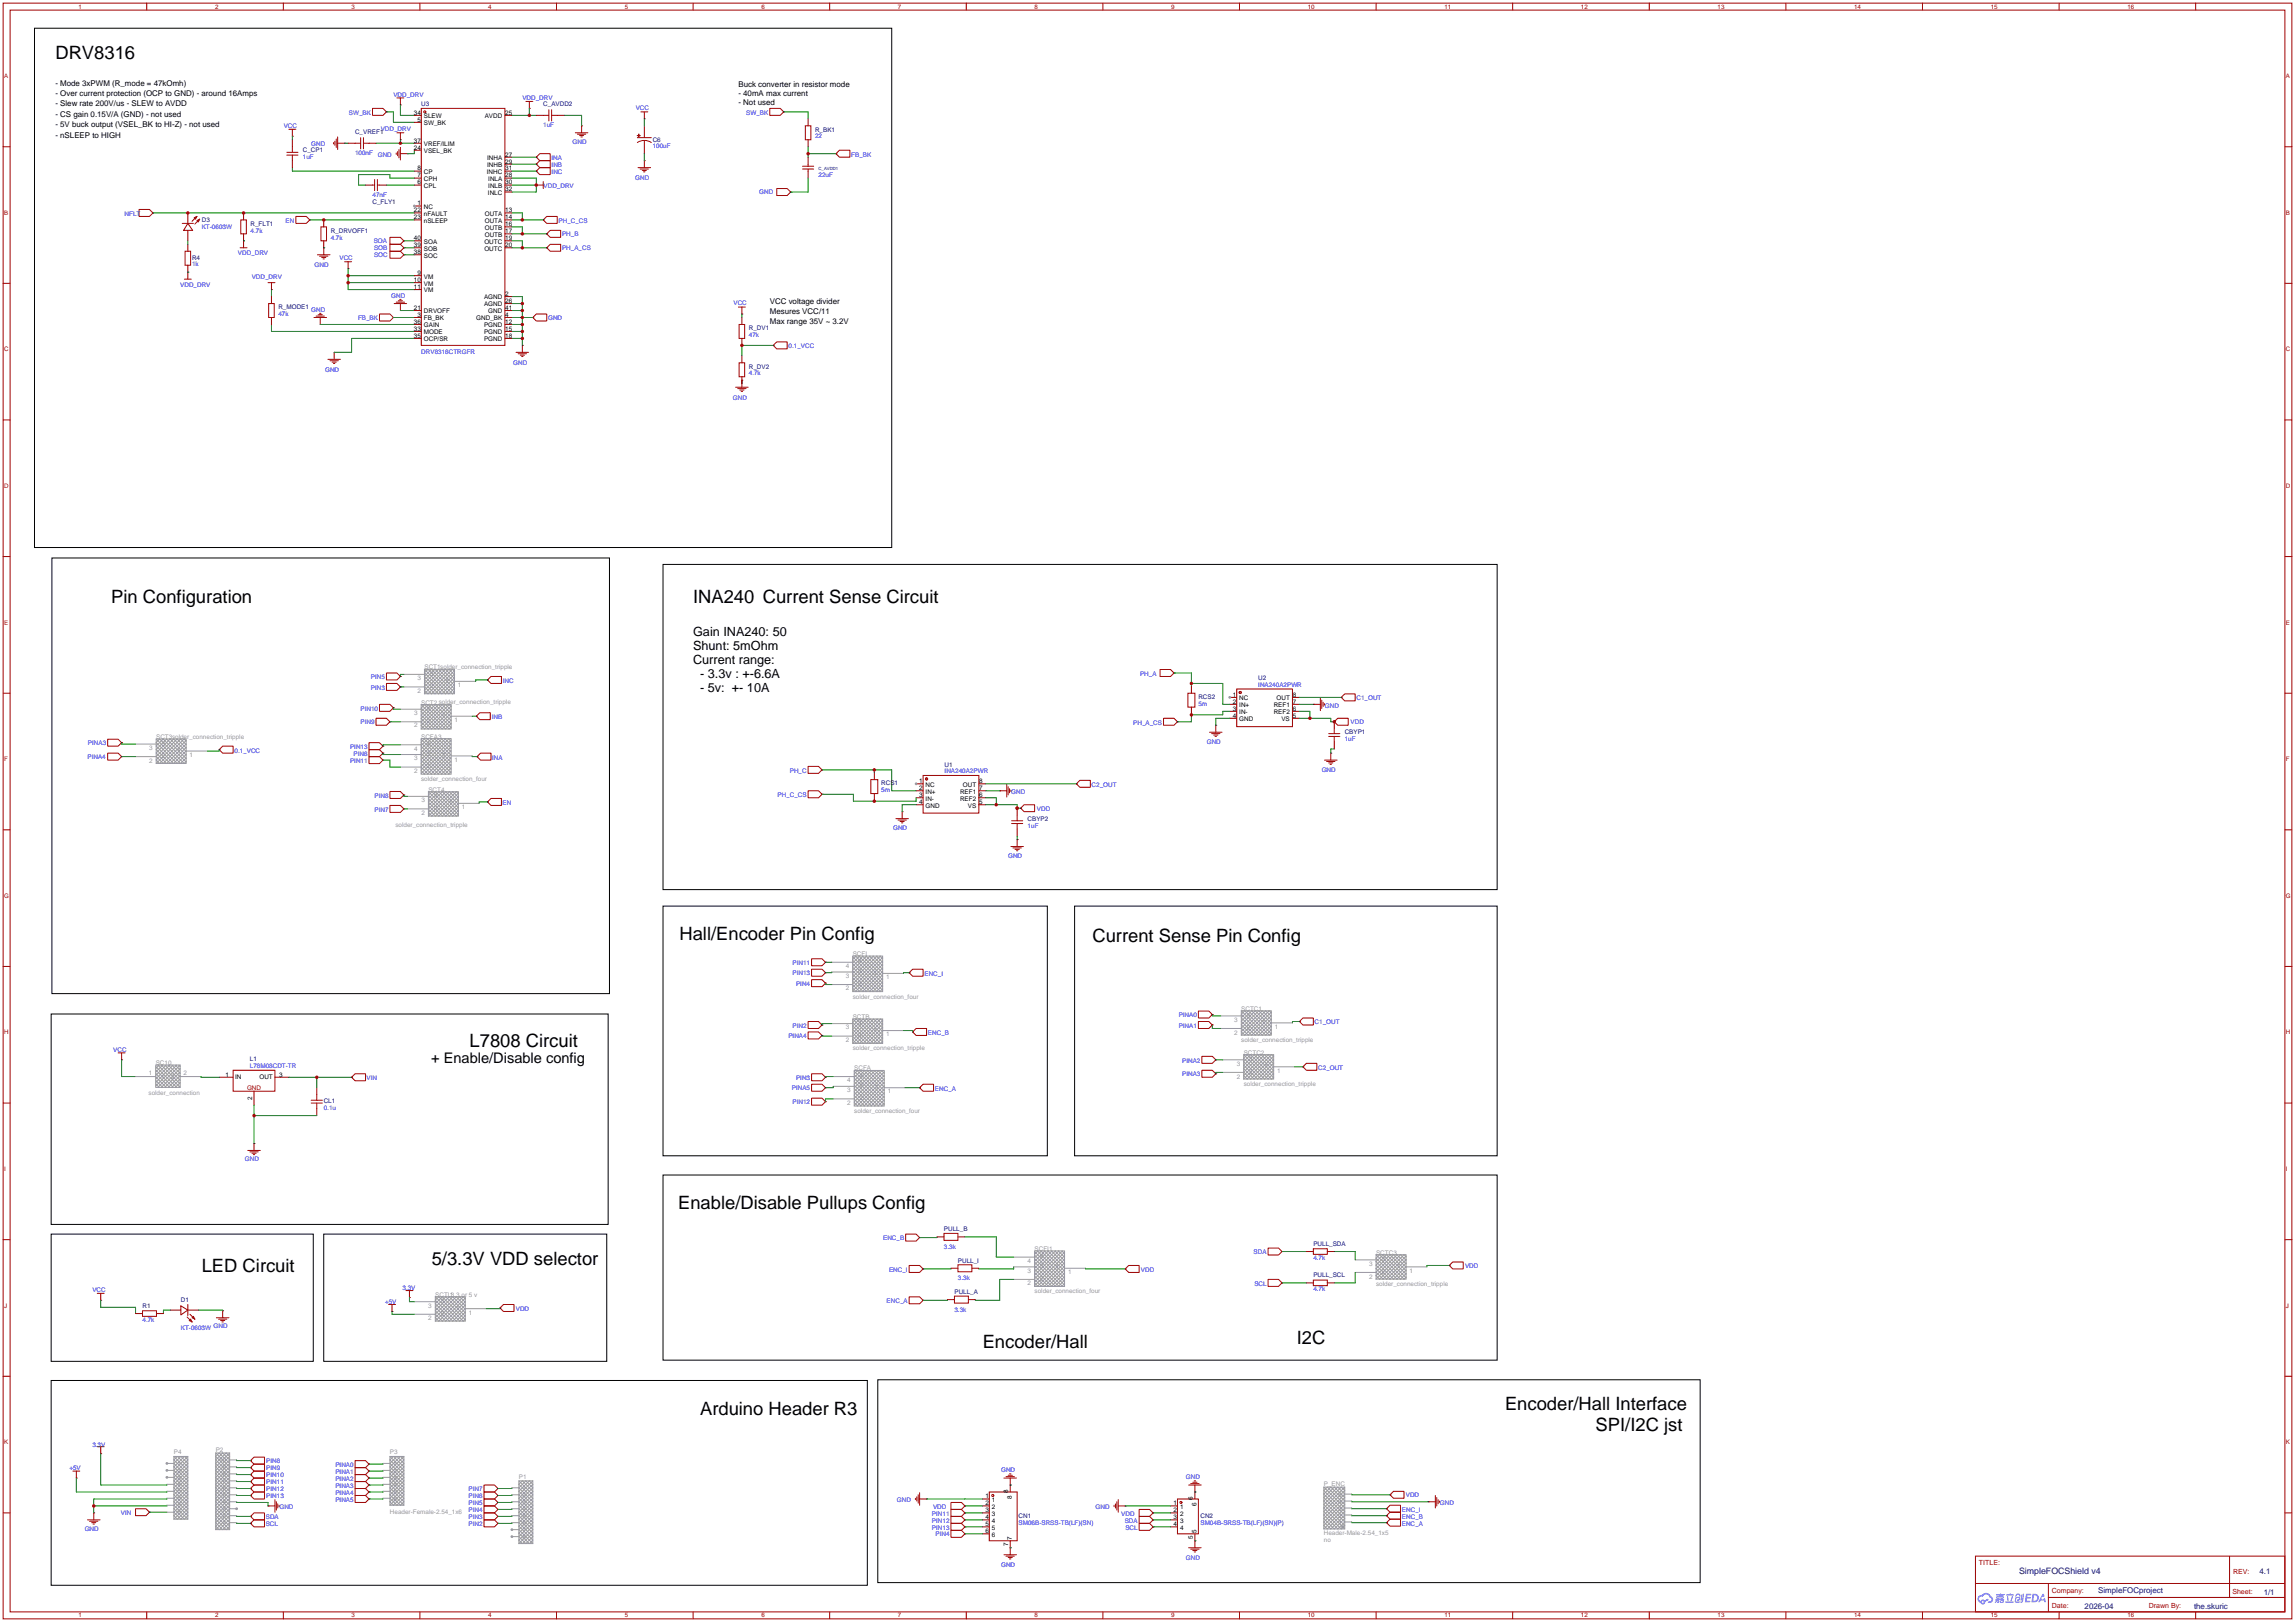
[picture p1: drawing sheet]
<svg xmlns="http://www.w3.org/2000/svg" width="836mm" height="591mm" viewBox="0 0 836 591" stroke-linecap="round" stroke-linejoin="round" font-family="sans-serif">
<defs><g id="words">
<g font-size="6.7">
<text x="20.2" y="21.4">DRV8316</text>
<text x="40.5" y="219.6">Pin Configuration</text>
<text x="252.6" y="219.6">INA240 Current Sense Circuit</text>
<text x="247.6" y="342.7">Hall/Encoder Pin Config</text>
<text x="398.1" y="343.2">Current Sense Pin Config</text>
<text x="171.1" y="381.7">L7808 Circuit</text>
<text x="247.1" y="440.7">Enable/Disable Pullups Config</text>
<text x="157.4" y="460.9">5/3.3V VDD selector</text>
<text x="73.5" y="463.4">LED Circuit</text>
<text x="358.1" y="491.2">Encoder/Hall</text>
<text x="472.6" y="489.7">I2C</text>
<text x="255.1" y="515.5">Arduino Header R3</text>
<text x="548.5" y="513.8">Encoder/Hall Interface</text>
<text x="581.5" y="521.4">SPI/I2C jst</text>
</g>
<text font-size="5.3" x="157.1" y="387.4">+ Enable/Disable config</text>
<g font-size="4.6">
<text x="252.6" y="231.8">Gain INA240: 50</text>
<text x="252.6" y="236.9">Shunt: 5mOhm</text>
<text x="252.6" y="242">Current range:</text>
<text x="255.2" y="247.1">- 3.3v : +-6.6A</text>
<text x="255.2" y="252.1">- 5v: +- 10A</text>
</g>
<text font-size="3.2" fill="#000080" x="735.9" y="573.6">SimpleFOCShield v4</text>
<g font-size="2.9">
<text x="20.2" y="35">- Over current protection (OCP to GND) - around 16Amps</text>
<text x="20.2" y="31.2">- Mode 3xPWM (R_mode = 47kOmh)</text>
<text x="269.1" y="31.9">Buck converter in resistor mode</text>
<text x="269.1" y="35">- 40mA max current</text>
<text x="20.2" y="38.8">- Slew rate 200V/us - SLEW to AVDD</text>
<text x="269.1" y="38.2">- Not used</text>
<text x="20.2" y="46.4">- 5V buck output (VSEL_BK to HI-Z) - not used</text>
<text x="20.2" y="42.6">- CS gain 0.15V/A (GND) - not used</text>
<text x="20.2" y="50.2">- nSLEEP to HIGH</text>
<text x="280.5" y="110.6">VCC voltage divider</text>
<text x="280.5" y="118.2">Max range 35V ~ 3.2V</text>
<text x="280.5" y="114.4">Mesures VCC/11</text>
</g>
<g font-size="2.9" fill="#000080">
<text x="823.5" y="573.7">4.1</text>
<text x="764.7" y="580.6">SimpleFOCproject</text>
<text x="825" y="581.1">1/1</text>
<text x="759.7" y="586.2">2026-04</text>
<text x="799.6" y="586.2">the.skuric</text>
</g>
<g font-size="2.6" fill="#a00000">
<text x="721.2" y="570.3">TITLE:</text>
<text x="813.8" y="573.7">REV:</text>
<text x="747.8" y="580.5">Company:</text>
<text x="813.6" y="581">Sheet:</text>
<text x="747.8" y="586">Date:</text>
<text x="783.1" y="586.1">Drawn By:</text>
</g>
<g font-size="2.3" fill="#00f">
<text x="143.4" y="35.3">VDD_DRV</text>
<text x="127.2" y="41.8">SW_BK</text>
<text x="190.4" y="36.6">VDD_DRV</text>
<text x="231.7" y="40.1">VCC</text>
<text x="271.9" y="41.8">SW_BK</text>
<text x="103.4" y="46.5">VCC</text>
<text x="138.8" y="47.8">VDD_DRV</text>
<text x="198" y="46.4">1uF</text>
<text x="113.4" y="53.4">GND</text>
<text x="208.7" y="52.6">GND</text>
<text x="237.9" y="53.9">100uF</text>
<text x="297.1" y="50.5">22</text>
<text x="110.4" y="58.1">1uF</text>
<text x="129.4" y="56.6">100nF</text>
<text x="137.7" y="57.2">GND</text>
<text x="201" y="58.2">INA</text>
<text x="310.2" y="57.1">FB_BK</text>
<text x="201" y="60.8">INB</text>
<text x="201" y="63.3">INC</text>
<text x="231.5" y="65.6">GND</text>
<text x="298.3" y="64.4">22uF</text>
<text x="135.8" y="71.8">47nF</text>
<text x="198.1" y="68.6">VDD_DRV</text>
<text x="276.7" y="70.5">GND</text>
<text x="45.4" y="78.6">NFLT</text>
<text x="73.5" y="83.5">KT-0603W</text>
<text x="104.1" y="81.1">EN</text>
<text x="203.6" y="81.1">PH_C_CS</text>
<text x="91.3" y="84.8">4.7k</text>
<text x="120.5" y="87.3">4.7k</text>
<text x="136.2" y="88.7">SOA</text>
<text x="204.9" y="86.2">PH_B</text>
<text x="86.7" y="92.7">VDD_DRV</text>
<text x="123.7" y="94.7">VCC</text>
<text x="136.3" y="93.8">SOC</text>
<text x="136.3" y="91.3">SOB</text>
<text x="204.8" y="91.3">PH_A_CS</text>
<text x="70" y="97.1">1k</text>
<text x="91.7" y="101.6">VDD_DRV</text>
<text x="114.7" y="97.4">GND</text>
<text x="65.7" y="104.7">VDD_DRV</text>
<text x="113.4" y="113.6">GND</text>
<text x="142.6" y="108.5">GND</text>
<text x="267.3" y="111.3">VCC</text>
<text x="101.5" y="115.2">47k</text>
<text x="130.5" y="116.7">FB_BK</text>
<text x="199.8" y="116.8">GND</text>
<text x="272.9" y="122.9">47k</text>
<text x="153.5" y="129">DRV8316CTRGFR</text>
<text x="287.4" y="126.9">0.1_VCC</text>
<text x="118.5" y="135.5">GND</text>
<text x="187.1" y="132.9">GND</text>
<text x="272.9" y="136.8">4.7k</text>
<text x="267.1" y="145.6">GND</text>
<text x="135.2" y="247.5">PIN5</text>
<text x="135.2" y="251.3">PIN3</text>
<text x="183.3" y="248.9">INC</text>
<text x="415.5" y="246.2">PH_A</text>
<text x="458.6" y="250.2">INA240A2PWR</text>
<text x="436.8" y="257.2">5m</text>
<text x="482.9" y="257.8">GND</text>
<text x="494.4" y="255.2">C1_OUT</text>
<text x="131.4" y="258.9">PIN10</text>
<text x="179.2" y="262.1">INB</text>
<text x="131.4" y="264">PIN9</text>
<text x="413" y="264">PH_A_CS</text>
<text x="490.1" y="269.9">1uF</text>
<text x="492.2" y="264">VDD</text>
<text x="32.1" y="271.6">PINA3</text>
<text x="85.5" y="274.2">0.1_VCC</text>
<text x="127.6" y="272.9">PIN13</text>
<text x="128.9" y="275.4">PIN6</text>
<text x="439.8" y="271.1">GND</text>
<text x="31.9" y="276.7">PINA4</text>
<text x="127.6" y="278">PIN11</text>
<text x="179.3" y="276.8">INA</text>
<text x="287.8" y="281.5">PH_C</text>
<text x="344.3" y="281.7">INA240A2PWR</text>
<text x="481.7" y="281.2">GND</text>
<text x="397.8" y="286.7">C2_OUT</text>
<text x="136.5" y="290.7">PIN8</text>
<text x="183.1" y="293.3">EN</text>
<text x="283.4" y="290.4">PH_C_CS</text>
<text x="321.2" y="288.7">5m</text>
<text x="368.6" y="289.3">GND</text>
<text x="136.5" y="295.8">PIN7</text>
<text x="377.9" y="295.5">VDD</text>
<text x="325.5" y="302.6">GND</text>
<text x="374.5" y="301.7">1uF</text>
<text x="367.4" y="312.7">GND</text>
<text x="288.9" y="351.6">PIN11</text>
<text x="288.9" y="355.4">PIN13</text>
<text x="290.1" y="359.3">PIN4</text>
<text x="336.9" y="355.5">ENC_I</text>
<text x="429.6" y="370.7">PINA0</text>
<text x="288.9" y="374.5">PIN2</text>
<text x="338.2" y="377.1">ENC_B</text>
<text x="429.6" y="374.5">PINA1</text>
<text x="479.1" y="373.3">C1_OUT</text>
<text x="41.3" y="383.3">VCC</text>
<text x="287.3" y="378.3">PINA4</text>
<text x="91.1" y="389">L78M08CDT-TR</text>
<text x="430.8" y="387.2">PINA2</text>
<text x="480.4" y="389.8">C2_OUT</text>
<text x="133.6" y="393.6">VIN</text>
<text x="290.1" y="393.5">PIN3</text>
<text x="430.8" y="392.3">PINA3</text>
<text x="288.6" y="397.4">PINA5</text>
<text x="340.7" y="397.4">ENC_A</text>
<text x="118" y="404.4">0.1u</text>
<text x="288.9" y="402.4">PIN12</text>
<text x="89.3" y="422.9">GND</text>
<text x="321.9" y="452">ENC_B</text>
<text x="344" y="455.1">3.3k</text>
<text x="456.9" y="457">SDA</text>
<text x="478.7" y="459.2">4.7k</text>
<text x="324" y="463.4">ENC_I</text>
<text x="349.1" y="466.5">3.3k</text>
<text x="415.8" y="463.3">VDD</text>
<text x="533.9" y="462.1">VDD</text>
<text x="33.7" y="471">VCC</text>
<text x="146.7" y="469.9">3.3V</text>
<text x="457.2" y="468.5">SCL</text>
<text x="478.7" y="470.6">4.7k</text>
<text x="140.3" y="475">+5V</text>
<text x="188" y="477.6">VDD</text>
<text x="323.1" y="474.8">ENC_A</text>
<text x="347.9" y="477.9">3.3k</text>
<text x="51.9" y="481.8">4.7k</text>
<text x="65.9" y="484.6">KT-0603W</text>
<text x="77.9" y="483.9">GND</text>
<text x="33.7" y="527.1">3.3V</text>
<text x="97" y="533.3">PIN8</text>
<text x="25.3" y="535.7">+5V</text>
<text x="97" y="535.8">PIN9</text>
<text x="97" y="538.4">PIN10</text>
<text x="122.2" y="534.5">PINA0</text>
<text x="122.2" y="537.1">PINA1</text>
<text x="122.2" y="539.6">PINA2</text>
<text x="364.9" y="536.5">GND</text>
<text x="432.2" y="539">GND</text>
<text x="97" y="540.9">PIN11</text>
<text x="97" y="543.5">PIN12</text>
<text x="97" y="546">PIN13</text>
<text x="122.2" y="542.1">PINA3</text>
<text x="122.2" y="544.7">PINA4</text>
<text x="170.8" y="543.4">PIN7</text>
<text x="170.8" y="545.9">PIN6</text>
<text x="512.3" y="545.6">VDD</text>
<text x="44.1" y="551.9">VIN</text>
<text x="101.9" y="549.9">GND</text>
<text x="122.2" y="547.2">PINA5</text>
<text x="170.8" y="548.5">PIN5</text>
<text x="170.8" y="551">PIN4</text>
<text x="326.9" y="547.4">GND</text>
<text x="340" y="549.9">VDD</text>
<text x="399.3" y="549.9">GND</text>
<text x="510.9" y="550.8">ENC_I</text>
<text x="524.8" y="548.4">GND</text>
<text x="96.9" y="556.2">SCL</text>
<text x="96.9" y="553.6">SDA</text>
<text x="170.8" y="553.6">PIN3</text>
<text x="170.8" y="556.1">PIN2</text>
<text x="339.7" y="554.8">PIN12</text>
<text x="339.7" y="552.3">PIN11</text>
<text x="339.7" y="557.4">PIN13</text>
<text x="371.2" y="555.6">SM06B-SRSS-TB(LF)(SN)</text>
<text x="408.6" y="552.4">VDD</text>
<text x="409.9" y="554.9">SDA</text>
<text x="410.2" y="557.4">SCL</text>
<text x="437.5" y="555.6">SM04B-SRSS-TB(LF)(SN)(P)</text>
<text x="510.9" y="555.9">ENC_A</text>
<text x="510.9" y="553.4">ENC_B</text>
<text x="30.9" y="558.1">GND</text>
<text x="340.9" y="559.9">PIN4</text>
<text x="432.2" y="568.5">GND</text>
<text x="364.9" y="571">GND</text>
</g>
<g font-size="2.3">
<text x="150.8" y="41.8">34</text>
<text x="184.1" y="41.8">25</text>
<text x="152.1" y="44.3">5</text>
<text x="154.5" y="43.1">SLEW</text>
<text x="154.5" y="45.6">SW_BK</text>
<text x="176.7" y="43.1">AVDD</text>
<text x="150.8" y="52">37</text>
<text x="154.5" y="53.2">VREF/ILIM</text>
<text x="150.8" y="54.5">24</text>
<text x="154.5" y="55.8">VSEL_BK</text>
<text x="177.6" y="58.3">INHA</text>
<text x="184.1" y="59.6">29</text>
<text x="184.1" y="57">27</text>
<text x="152.1" y="62.1">8</text>
<text x="152.1" y="64.7">7</text>
<text x="154.5" y="63.4">CP</text>
<text x="154.5" y="65.9">CPH</text>
<text x="177.4" y="63.4">INHC</text>
<text x="177.6" y="60.9">INHB</text>
<text x="178" y="65.9">INLA</text>
<text x="184.1" y="64.7">28</text>
<text x="184.1" y="62.1">31</text>
<text x="152.1" y="67.2">6</text>
<text x="154.5" y="68.5">CPL</text>
<text x="177.8" y="71">INLC</text>
<text x="178" y="68.5">INLB</text>
<text x="184.1" y="69.7">32</text>
<text x="184.1" y="67.2">30</text>
<text x="150.8" y="77.4">22</text>
<text x="152.1" y="74.8">1</text>
<text x="154.5" y="76.1">NC</text>
<text x="184.1" y="77.4">13</text>
<text x="150.8" y="79.9">23</text>
<text x="154.5" y="78.6">nFAULT</text>
<text x="154.5" y="81.2">nSLEEP</text>
<text x="176.7" y="83.7">OUTB</text>
<text x="176.7" y="81.2">OUTA</text>
<text x="176.7" y="78.6">OUTA</text>
<text x="184.1" y="82.4">16</text>
<text x="184.1" y="79.9">14</text>
<text x="150.8" y="87.5">40</text>
<text x="154.5" y="88.8">SOA</text>
<text x="176.5" y="88.8">OUTC</text>
<text x="176.7" y="86.3">OUTB</text>
<text x="184.1" y="87.5">19</text>
<text x="184.1" y="85">17</text>
<text x="150.8" y="90.1">39</text>
<text x="150.8" y="92.6">38</text>
<text x="154.5" y="91.3">SOB</text>
<text x="154.5" y="93.9">SOC</text>
<text x="176.5" y="91.3">OUTC</text>
<text x="184.1" y="90.1">20</text>
<text x="152.1" y="100.2">9</text>
<text x="154.5" y="101.5">VM</text>
<text x="150.8" y="102.8">10</text>
<text x="150.8" y="105.3">11</text>
<text x="154.5" y="104">VM</text>
<text x="154.5" y="106.6">VM</text>
<text x="184.1" y="107.8">2</text>
<text x="150.8" y="112.9">21</text>
<text x="176.4" y="111.7">AGND</text>
<text x="176.4" y="109.1">AGND</text>
<text x="184.1" y="112.9">41</text>
<text x="184.1" y="110.4">26</text>
<text x="150.8" y="118">36</text>
<text x="152.1" y="115.5">3</text>
<text x="154.5" y="114.2">DRVOFF</text>
<text x="154.5" y="116.7">FB_BK</text>
<text x="154.5" y="119.3">GAIN</text>
<text x="173.6" y="116.7">GND_BK</text>
<text x="176.4" y="119.3">PGND</text>
<text x="178" y="114.2">GND</text>
<text x="184.1" y="118">12</text>
<text x="184.1" y="115.5">4</text>
<text x="150.8" y="120.5">33</text>
<text x="150.8" y="123.1">35</text>
<text x="154.5" y="121.8">MODE</text>
<text x="154.5" y="124.4">OCP/SR</text>
<text x="176.4" y="124.4">PGND</text>
<text x="176.4" y="121.8">PGND</text>
<text x="184.1" y="123.1">18</text>
<text x="184.1" y="120.5">15</text>
<text x="449.3" y="253.9">1</text>
<text x="449.3" y="256.4">2</text>
<text x="451.7" y="255.2">NC</text>
<text x="451.7" y="257.7">IN+</text>
<text x="464.2" y="257.7">REF1</text>
<text x="465.2" y="255.2">OUT</text>
<text x="471.2" y="256.4">7</text>
<text x="471.2" y="253.9">8</text>
<text x="449.3" y="259">3</text>
<text x="449.3" y="261.5">4</text>
<text x="451.7" y="260.2">IN-</text>
<text x="451.7" y="262.8">GND</text>
<text x="464.2" y="260.2">REF2</text>
<text x="467" y="262.8">VS</text>
<text x="471.2" y="261.5">5</text>
<text x="471.2" y="259">6</text>
<text x="335" y="285.4">1</text>
<text x="335" y="287.9">2</text>
<text x="337.4" y="286.7">NC</text>
<text x="350.9" y="286.7">OUT</text>
<text x="356.9" y="287.9">7</text>
<text x="356.9" y="285.4">8</text>
<text x="335" y="290.5">3</text>
<text x="335" y="293">4</text>
<text x="337.4" y="289.2">IN+</text>
<text x="337.4" y="291.7">IN-</text>
<text x="349.9" y="291.7">REF2</text>
<text x="349.9" y="289.2">REF1</text>
<text x="356.9" y="293">5</text>
<text x="356.9" y="290.5">6</text>
<text x="337.4" y="294.3">GND</text>
<text x="352.7" y="294.3">VS</text>
<text x="82.2" y="392.3">1</text>
<text x="85.7" y="393.3">IN</text>
<text x="94.6" y="393.3">OUT</text>
<text x="101.7" y="392.3">3</text>
<text x="91.9" y="400.9" transform="rotate(-90 91.9 400.9)">2</text>
<text x="359.1" y="546">1</text>
<text x="367.5" y="544" transform="rotate(-90 367.5 544)">8</text>
<text x="359.1" y="548.5">2</text>
<text x="359.1" y="551.1">3</text>
<text x="361.5" y="547.3">1</text>
<text x="361.5" y="549.8">2</text>
<text x="368.7" y="546.4" transform="rotate(-90 368.7 546.4)">8</text>
<text x="427.7" y="548.5">1</text>
<text x="427.7" y="551.1">2</text>
<text x="430.1" y="549.8">1</text>
<text x="434.8" y="546.6" transform="rotate(-90 434.8 546.6)">6</text>
<text x="436" y="548.9" transform="rotate(-90 436 548.9)">6</text>
<text x="359.1" y="553.6">4</text>
<text x="359.1" y="556.2">5</text>
<text x="361.5" y="552.3">3</text>
<text x="361.5" y="554.9">4</text>
<text x="361.5" y="557.4">5</text>
<text x="427.7" y="553.6">3</text>
<text x="427.7" y="556.2">4</text>
<text x="430.1" y="552.3">2</text>
<text x="430.1" y="554.9">3</text>
<text x="430.1" y="557.4">4</text>
<text x="359.1" y="558.7">6</text>
<text x="361.5" y="560">6</text>
<text x="367.5" y="563.4" transform="rotate(-90 367.5 563.4)">7</text>
<text x="368.7" y="561" transform="rotate(-90 368.7 561)">7</text>
<text x="434.8" y="560.8" transform="rotate(-90 434.8 560.8)">5</text>
<text x="436" y="558.5" transform="rotate(-90 436 558.5)">5</text>
</g>
<g font-size="2.3" fill="#000080">
<text x="153.5" y="38.8">U3</text>
<text x="198" y="38.8">C_AVDD2</text>
<text x="297.1" y="47.9">R_BK1</text>
<text x="129.4" y="48.9">C_VREF1</text>
<text x="237.9" y="51.6">C6</text>
<text x="110.4" y="55.5">C_CP1</text>
<text x="135.8" y="74.3">C_FLY1</text>
<text x="73.5" y="80.9">D3</text>
<text x="91.3" y="82.2">R_FLT1</text>
<text x="120.5" y="84.8">R_DRVOFF1</text>
<text x="70" y="94.8">R4</text>
<text x="101.5" y="112.7">R_MODE1</text>
<text x="272.9" y="120.3">R_DV1</text>
<text x="272.9" y="134.3">R_DV2</text>
<text x="458.6" y="247.9">U2</text>
<text x="436.8" y="254.7">RCS2</text>
<text x="490.1" y="267.4">CBYP1</text>
<text x="344.3" y="279.4">U1</text>
<text x="321.2" y="286.2">RCS1</text>
<text x="374.5" y="299.1">CBYP2</text>
<text x="91.1" y="386.7">L1</text>
<text x="118" y="402.1">CL1</text>
<text x="344" y="448.7">PULL_B</text>
<text x="478.7" y="454.1">PULL_SDA</text>
<text x="349.1" y="460.2">PULL_I</text>
<text x="478.7" y="465.5">PULL_SCL</text>
<text x="347.9" y="471.6">PULL_A</text>
<text x="51.9" y="476.7">R1</text>
<text x="65.9" y="474.4">D1</text>
<text x="371.2" y="553.3">CN1</text>
<text x="437.5" y="553.3">CN2</text>
</g>
<g font-size="2.3" fill="#999">
<text x="154.7" y="243.9">SCT1solder_connection_tripple</text>
<text x="152.2" y="247.9">3</text>
<text x="156.7" y="250.9">2</text>
<text x="156.7" y="246.3">3</text>
<text x="162.3" y="248.8">1</text>
<text x="166.9" y="250.5">1</text>
<text x="152.2" y="252.5">2</text>
<text x="153.5" y="256.8">SCT2 solder_connection_tripple</text>
<text x="151" y="260.5">3</text>
<text x="155.5" y="263.4">2</text>
<text x="155.5" y="258.8">3</text>
<text x="161.1" y="261.4">1</text>
<text x="165.7" y="263">1</text>
<text x="56.9" y="269.3">SCT3solder_connection_tripple</text>
<text x="151" y="265">2</text>
<text x="153.5" y="269.1">SCFA3</text>
<text x="54.4" y="273.3">3</text>
<text x="59" y="271.7">3</text>
<text x="64.5" y="274.2">1</text>
<text x="69.1" y="275.9">1</text>
<text x="150.9" y="273.5">4</text>
<text x="155.5" y="275.4">3</text>
<text x="155.5" y="271.8">4</text>
<text x="161.1" y="275.9">1</text>
<text x="54.4" y="277.9">2</text>
<text x="59" y="276.3">2</text>
<text x="150.9" y="281.6">2</text>
<text x="150.9" y="277">3</text>
<text x="155.5" y="280">2</text>
<text x="165.7" y="277.6">1</text>
<text x="153.5" y="284.6">solder_connection_four</text>
<text x="153.6" y="292.2">3</text>
<text x="156.1" y="288.5">SCT4</text>
<text x="158.2" y="290.6">3</text>
<text x="163.7" y="293.1">1</text>
<text x="153.6" y="296.8">2</text>
<text x="158.2" y="295.2">2</text>
<text x="168.3" y="294.8">1</text>
<text x="144.1" y="301.3">solder_connection_tripple</text>
<text x="308.2" y="352.7">4</text>
<text x="310.8" y="348.4">SCFI</text>
<text x="312.8" y="351.1">4</text>
<text x="308.2" y="356.3">3</text>
<text x="312.8" y="359.2">2</text>
<text x="312.8" y="354.7">3</text>
<text x="318.4" y="355.2">1</text>
<text x="323" y="356.8">1</text>
<text x="308.2" y="360.9">2</text>
<text x="310.8" y="363.9">solder_connection_four</text>
<text x="310.8" y="371.3">SCTB</text>
<text x="452.4" y="368.3">SCTC1</text>
<text x="454.4" y="370.8">3</text>
<text x="308.2" y="375">3</text>
<text x="312.8" y="377.9">2</text>
<text x="312.8" y="373.4">3</text>
<text x="318.4" y="375.9">1</text>
<text x="323" y="377.6">1</text>
<text x="449.8" y="377">2</text>
<text x="449.8" y="372.4">3</text>
<text x="454.4" y="375.4">2</text>
<text x="460" y="373.3">1</text>
<text x="464.6" y="375">1</text>
<text x="308.2" y="379.6">2</text>
<text x="310.8" y="382.7">solder_connection_tripple</text>
<text x="452.4" y="379.8">solder_connection_tripple</text>
<text x="56.8" y="388.1">SC10</text>
<text x="450.7" y="388.4">3</text>
<text x="453.3" y="384.3">SCTC2</text>
<text x="455.3" y="386.8">3</text>
<text x="460.9" y="389.3">1</text>
<text x="54.2" y="391.7">1</text>
<text x="58.8" y="393.3">1</text>
<text x="62.3" y="393.3">2</text>
<text x="66.9" y="391.7">2</text>
<text x="308.8" y="394.4">4</text>
<text x="311.3" y="390.1">SCFA</text>
<text x="313.4" y="392.7">4</text>
<text x="450.7" y="393">2</text>
<text x="453.3" y="395.7">solder_connection_tripple</text>
<text x="455.3" y="391.4">2</text>
<text x="465.5" y="391">1</text>
<text x="54.1" y="399.2">solder_connection</text>
<text x="308.8" y="397.9">3</text>
<text x="313.4" y="400.9">2</text>
<text x="313.4" y="396.3">3</text>
<text x="318.9" y="396.8">1</text>
<text x="323.5" y="398.4">1</text>
<text x="308.8" y="402.5">2</text>
<text x="311.3" y="405.6">solder_connection_four</text>
<text x="377.1" y="455.8">SCFI1</text>
<text x="374.5" y="460.2">4</text>
<text x="379.1" y="458.5">4</text>
<text x="499" y="461.3">3</text>
<text x="501.5" y="457.2">SCTC3</text>
<text x="503.6" y="459.7">3</text>
<text x="374.5" y="463.7">3</text>
<text x="379.1" y="466.7">2</text>
<text x="379.1" y="462.1">3</text>
<text x="384.7" y="462.6">1</text>
<text x="389.2" y="464.3">1</text>
<text x="499" y="465.9">2</text>
<text x="503.6" y="464.3">2</text>
<text x="509.1" y="462.2">1</text>
<text x="513.7" y="463.9">1</text>
<text x="158.7" y="472.5">SCTI13.3 or 5 v</text>
<text x="374.5" y="468.3">2</text>
<text x="377.1" y="471.3">solder_connection_four</text>
<text x="501.5" y="468.6">solder_connection_tripple</text>
<text x="156.1" y="476.5">3</text>
<text x="160.7" y="479.4">2</text>
<text x="160.7" y="474.9">3</text>
<text x="166.3" y="477.4">1</text>
<text x="170.8" y="479.1">1</text>
<text x="156.1" y="481.1">2</text>
<text x="63.4" y="530">P4</text>
<text x="78.6" y="529">P2</text>
<text x="79.9" y="532.8">10</text>
<text x="142.1" y="530">P3</text>
<text x="64.6" y="534.1">1</text>
<text x="64.6" y="536.6">2</text>
<text x="64.6" y="539.1">3</text>
<text x="81.1" y="537.9">8</text>
<text x="81.1" y="535.3">9</text>
<text x="143.4" y="534.1">1</text>
<text x="143.4" y="536.6">2</text>
<text x="143.4" y="539.2">3</text>
<text x="189.1" y="538.9">P1</text>
<text x="64.6" y="541.7">4</text>
<text x="64.6" y="544.2">5</text>
<text x="81.1" y="545.5">5</text>
<text x="81.1" y="542.9">6</text>
<text x="81.1" y="540.4">7</text>
<text x="143.4" y="541.7">4</text>
<text x="143.4" y="544.3">5</text>
<text x="190.4" y="542.9">1</text>
<text x="190.4" y="545.5">2</text>
<text x="482.5" y="541.4">P_ENC</text>
<text x="487.9" y="545.5">5</text>
<text x="64.6" y="546.8">6</text>
<text x="64.6" y="549.3">7</text>
<text x="64.6" y="551.8">8</text>
<text x="81.1" y="550.6">3</text>
<text x="81.1" y="548">4</text>
<text x="142.1" y="551.6">Header-Female-2.54_1x6</text>
<text x="143.4" y="546.8">6</text>
<text x="190.4" y="548">3</text>
<text x="190.4" y="550.6">4</text>
<text x="487.9" y="550.6">3</text>
<text x="487.9" y="548">4</text>
<text x="81.1" y="555.6">1</text>
<text x="81.1" y="553.1">2</text>
<text x="190.4" y="553.1">5</text>
<text x="190.4" y="555.6">6</text>
<text x="487.9" y="555.6">1</text>
<text x="487.9" y="553.1">2</text>
<text x="190.4" y="558.2">7</text>
<text x="190.4" y="560.7">8</text>
<text x="482.5" y="561.8">no</text>
<text x="482.5" y="559.2">Header-Male-2.54_1x5</text>
</g>
<text font-size="2.3" fill="#a00000" x="90" y="397.2">GND</text>
<g font-size="2.2" fill="#a00000">
<text x="28.6" y="3.2">1</text>
<text x="78.4" y="3.2">2</text>
<text x="128.1" y="3.2">3</text>
<text x="177.9" y="3.2">4</text>
<text x="227.7" y="3.2">5</text>
<text x="277.5" y="3.2">6</text>
<text x="327.3" y="3.2">7</text>
<text x="377.1" y="3.2">8</text>
<text x="426.8" y="3.2">9</text>
<text x="476.6" y="3.2">10</text>
<text x="526.4" y="3.2">11</text>
<text x="576.2" y="3.2">12</text>
<text x="626" y="3.2">13</text>
<text x="675.8" y="3.2">14</text>
<text x="725.6" y="3.2">15</text>
<text x="775.3" y="3.2">16</text>
<text x="1.5" y="28.5">A</text>
<text x="833.1" y="28.5">A</text>
<text x="1.5" y="78.2">B</text>
<text x="833.1" y="78.2">B</text>
<text x="1.5" y="128">C</text>
<text x="833.1" y="128">C</text>
<text x="1.5" y="177.8">D</text>
<text x="833.1" y="177.8">D</text>
<text x="1.5" y="227.6">E</text>
<text x="833.1" y="227.6">E</text>
<text x="1.5" y="277.4">F</text>
<text x="833.1" y="277.4">F</text>
<text x="1.5" y="327.2">G</text>
<text x="833.1" y="327.2">G</text>
<text x="1.5" y="376.9">H</text>
<text x="833.1" y="376.9">H</text>
<text x="1.5" y="426.7">I</text>
<text x="833.1" y="426.7">I</text>
<text x="1.5" y="476.5">J</text>
<text x="833.1" y="476.5">J</text>
<text x="1.5" y="526.3">K</text>
<text x="833.1" y="526.3">K</text>
<text x="28.6" y="589.4">1</text>
<text x="78.4" y="589.4">2</text>
<text x="128.1" y="589.4">3</text>
<text x="177.9" y="589.4">4</text>
<text x="227.7" y="589.4">5</text>
<text x="277.5" y="589.4">6</text>
<text x="327.3" y="589.4">7</text>
<text x="377.1" y="589.4">8</text>
<text x="426.8" y="589.4">9</text>
<text x="476.6" y="589.4">10</text>
<text x="526.4" y="589.4">11</text>
<text x="576.2" y="589.4">12</text>
<text x="626" y="589.4">13</text>
<text x="675.8" y="589.4">14</text>
<text x="725.6" y="589.4">15</text>
<text x="775.3" y="589.4">16</text>
</g>
<text font-size="1.6" fill="#000080" x="298.3" y="61.9">C_AVDD1</text>
</g></defs>
<path d="M12.6 10.3h312.4v189.2h-312.4zM241.6 205.7h304v118.5h-304zM241.6 330.2h140.1v91h-140.1zM391.6 330.2h154v91h-154zM18.6 369.5h203v76.7h-203zM241.6 428.2h304v67.4h-304zM18.6 449.7h95.6v46.4h-95.6zM18.6 503h297.5v74.7h-297.5z" fill="none" stroke="#000" stroke-width=".36"/>
<g fill="none" stroke="#999" stroke-width=".36">
<path d="M145.9 258.4h7.6M147.2 250.3h7.6M147.2 245.7h7.6M153.5 256.8h10.9v8.9h-10.9zM153.5 256.8l8.9 8.9 2-2.1M154.7 243.9h10.9v8.9h-10.9zM154.7 243.9l8.9 8.9 2-2M164.4 259.8l-5.8 5.9-5.1-5.1 3.8-3.8 7.1 7.1M164.4 258.5l-7.1 7.2-3.8-3.9 5.1-5 5.8 5.8M164.4 257.3l-8.4 8.4-2.5-2.6 6.4-6.3 4.5 4.5M164.4 257.5l-.7-.7-8.9 8.9-1.3-1.3 7.6-7.6 3.3 3.3M164.4 258.8l-2-2-8.9 8.9"/>
<path d="M165.6 249.5l-3.3 3.3-7.6-7.6 1.3-1.3 8.9 8.9 .7-.8M165.6 248.2l-4.5 4.6-6.4-6.4 2.6-2.5 8.3 8.4M165.6 247l-5.8 5.8-5.1-5.1 3.8-3.8 7.1 7.1M165.6 245.7l-7.1 7.1-3.8-3.8 5.1-5.1 5.8 5.8M165.6 244.4l-8.3 8.4-2.6-2.5 6.4-6.4 4.5 4.6M165.6 244.7l-.7-.8-8.9 8.9-1.3-1.3 7.6-7.6 3.3 3.3M165.6 245.9l-2-2-8.9 8.9M165.7 248.3h7.7M145.9 263h7.6M145.9 279.5l7.6 .1 2.5 2.5M145.9 275h7.6M145.9 271.4h7.6"/>
<path d="M153.5 278.3l3.8 3.8M153.5 277l5.1 5.1M153.5 275.8l6.3 6.3M153.5 274.5l7.6 7.6M153.5 273.2l8.9 8.9M153.5 271.9l10.1 10.2M153.5 270.7l10.9 10.9M153.5 269.4l10.9 10.9M153.5 269.2h10.9v12.9h-10.9zM154.5 269.2l9.9 9.9M154.8 269.2l-1.3 1.2M155.8 269.2l8.6 8.6"/>
<path d="M156 269.2l-2.5 2.5M157 269.2l7.4 7.3M157.3 269.2l-3.8 3.8M158.3 269.2l6.1 6M158.6 269.2l-5.1 5M159.6 269.2l4.8 4.8M159.8 269.2l-6.3 6.3M160.9 269.2l3.5 3.5M161.1 269.2l-7.6 7.6M162.1 269.2l2.3 2.2M162.4 269.2l-8.9 8.8M163.4 269.2l1 1"/>
<path d="M163.6 269.2l-10.1 10.1M164.4 269.7l-10.9 10.9M164.4 270.9l-10.9 11M164.4 272.2l-9.9 9.9M164.4 273.5l-8.6 8.6M164.4 274.7l-7.4 7.4M164.4 276l-6.1 6.1M164.4 277.3l-4.8 4.8M164.4 278.6l-3.5 3.5M164.4 279.8l-2.3 2.3M164.4 262.4l-3.3 3.3-7.6-7.7 1.3-1.2 8.9 8.9 .7-.8M164.4 261.1l-4.5 4.6-6.4-6.4 2.5-2.5 8.4 8.3"/>
<path d="M164.5 261h7.6M164.5 275.5h7.6M148.5 294.8h7.6M148.5 290.2h7.6M153.5 280.8l1.3 1.3M156.1 288.5l8.9 8.9 2.1-2M156.1 288.5h11v8.9h-11zM164.4 281.1l-1 1M167 292.7h7.6M167.1 294.1l-3.3 3.3-7.7-7.6 1.3-1.3 8.9 8.9 .8-.8M167.1 292.8l-4.6 4.6-6.4-6.4 2.6-2.5 8.4 8.4M167.1 291.6l-5.9 5.8-5.1-5.1 3.9-3.8 7.1 7.1"/>
<path d="M167.1 290.3l-7.1 7.1-3.9-3.8 5.1-5.1 5.9 5.8M167.1 289l-8.4 8.4-2.6-2.5 6.4-6.4 4.6 4.6M167.1 289.3l-.8-.8-8.9 8.9-1.3-1.3 7.7-7.6 3.3 3.3M167.1 290.5l-2.1-2-8.9 8.9M303.1 358.8h7.7l2.5 2.5M303.1 354.2h7.7M303.1 350.6h7.7M310.8 348.4h10.9v12.9h-10.9zM310.8 357.5l3.8 3.8M310.8 356.3l5 5M310.8 355l6.3 6.3M310.8 353.7l7.6 7.6"/>
<path d="M310.8 352.5l8.9 8.8M310.8 351.2l10.1 10.1M310.8 349.9l10.9 10.9M310.8 348.6l10.9 11M311.8 348.4l9.9 9.9M312 348.4l-1.2 1.3M313 348.4l8.7 8.6M313.3 348.4l-2.5 2.5M314.3 348.4l7.4 7.4M314.6 348.4l-3.8 3.8M315.6 348.4l6.1 6.1M315.8 348.4l-5 5.1"/>
<path d="M316.9 348.4l4.8 4.8M317.1 348.4l-6.3 6.3M318.1 348.4l3.6 3.5M318.4 348.4l-7.6 7.6M319.4 348.4l2.3 2.3M319.7 348.4l-8.9 8.9M320.7 348.4l1 1M320.9 348.4l-10.1 10.2M321.7 348.9l-10.9 10.9M321.7 350.2l-10.9 10.9M321.7 351.4l-9.9 9.9M321.7 352.7l-8.7 8.6"/>
<path d="M321.7 354l-7.4 7.3M321.7 355.2l-6.1 6.1M321.7 356.5l-4.8 4.8M321.7 357.8l-3.6 3.5M321.7 359.1l-2.3 2.2M321.7 354.7h7.6M303.1 377.6h7.7M303.1 373h7.7M310.8 371.3h10.9v8.9h-10.9zM310.8 371.3l8.9 8.9 2-2M310.8 360.1l1.2 1.2M321.7 376.9l-3.3 3.3-7.6-7.6 1.2-1.3 8.9 8.9 .8-.7"/>
<path d="M321.7 375.6l-4.6 4.6-6.3-6.3 2.5-2.6 8.4 8.4M321.7 374.4l-5.9 5.8-5-5.1 3.8-3.8 7.1 7.1M321.7 373.1l-7.1 7.1-3.8-3.8 5-5.1 5.9 5.9M321.7 371.8l-8.4 8.4-2.5-2.5 6.3-6.4 4.6 4.6M321.7 372.1l-.8-.8-8.9 8.9-1.2-1.3 7.6-7.6 3.3 3.3M321.7 373.4l-2-2.1-8.9 8.9M321.7 360.3l-1 1M321.7 375.5h7.6M444.9 374.8h7.6M444.9 370.2h7.6M452.4 368.3l8.9 8.9 2-2M452.4 368.3h10.9v8.9h-10.9z"/>
<path d="M463.3 373.9l-3.3 3.3-7.6-7.6 1.3-1.3 8.9 8.9 .7-.7M463.3 372.6l-4.6 4.6-6.3-6.3 2.5-2.6 8.4 8.4M463.3 371.4l-5.8 5.8-5.1-5.1 3.8-3.8 7.1 7.1M463.3 370.1l-7.1 7.1-3.8-3.8 5.1-5.1 5.8 5.9M463.3 368.8l-8.4 8.4-2.5-2.5 6.3-6.4 4.6 4.6M463.3 369.1l-.7-.8-8.9 8.9-1.3-1.3 7.6-7.6 3.3 3.3M463.3 370.4l-2-2.1-8.9 8.9M463.4 372.7h7.6M49.1 392.3h7.7M56.8 388.1h8.9v8.1h-8.9zM56.8 395l1.2 1.2M56.8 393.7l2.5 2.5"/>
<path d="M56.8 392.4l3.8 3.8M56.8 391.2l5 5M56.8 389.9l6.3 6.3M56.8 388.6l7.6 7.6M57.5 388.1l8.2 8.1M58 388.1l-1.2 1.3M58.8 388.1l6.9 6.9M59.3 388.1l-2.5 2.6M60.1 388.1l5.6 5.6M60.6 388.1l-3.8 3.8M61.3 388.1l4.4 4.3M61.8 388.1l-5 5.1"/>
<path d="M62.6 388.1l3.1 3.1M63.1 388.1l-6.3 6.4M63.9 388.1l1.8 1.8M64.4 388.1l-7.6 7.6M65.1 388.1l.6 .5M65.7 388.1l-8.2 8.1M65.7 389.4l-6.9 6.8M65.7 390.7l-5.6 5.5M65.7 391.9l-4.4 4.3M65.7 393.2l-3.1 3M65.7 394.5l-1.8 1.7M65.7 395.7l-.6 .5"/>
<path d="M65.7 392.3h7.6M303.7 395.9h7.6M303.7 392.3h7.6M311.3 390.1h11v12.9h-11zM311.3 399.2l3.8 3.8M311.3 398l5.1 5M311.3 396.7l6.4 6.3M311.3 395.4l7.7 7.6M311.3 394.1l8.9 8.9M311.3 392.9l10.2 10.1M311.3 391.6l11 10.9M311.3 390.3l11 11"/>
<path d="M312.3 390.1l10 9.9M312.6 390.1l-1.3 1.2M313.6 390.1l8.7 8.6M313.9 390.1l-2.6 2.5M314.9 390.1l7.4 7.3M315.1 390.1l-3.8 3.8M316.2 390.1l6.1 6.1M316.4 390.1l-5.1 5.1M317.4 390.1l4.9 4.8M317.7 390.1l-6.4 6.3M318.7 390.1l3.6 3.5M319 390.1l-7.7 7.6"/>
<path d="M320 390.1l2.3 2.3M320.2 390.1l-8.9 8.9M321.2 390.1l1.1 1M321.5 390.1l-10.2 10.1M322.2 396.4h7.6M322.3 390.6l-11 10.9M322.3 391.9l-11 10.9M322.3 393.1l-10 9.9M322.3 394.4l-8.7 8.6M322.3 395.7l-7.4 7.3M322.3 396.9l-6.1 6.1M322.3 398.2l-4.9 4.8"/>
<path d="M322.3 399.5l-3.6 3.5M445.6 390.8h7.7M445.6 386.2h7.7M453.3 384.3l8.9 8.9 2-2M453.3 384.3h10.9v8.9h-10.9zM464.2 389.9l-3.3 3.3-7.6-7.6 1.2-1.3 8.9 8.9 .8-.7M464.2 388.6l-4.6 4.6-6.3-6.3 2.5-2.6 8.4 8.4M464.2 387.4l-5.9 5.8-5-5.1 3.8-3.8 7.1 7.1M464.2 386.1l-7.1 7.1-3.8-3.8 5-5.1 5.9 5.9M464.2 384.8l-8.4 8.4-2.5-2.5 6.3-6.4 4.6 4.6M464.2 385.1l-.8-.8-8.9 8.9-1.2-1.3 7.6-7.6 3.3 3.3M464.2 386.4l-2-2.1-8.9 8.9"/>
<path d="M464.2 388.7h7.6M303.7 400.4h7.6M311.3 401.8l1.3 1.2M311.3 400.5l2.6 2.5M322.3 400.7l-2.3 2.3M322.3 402l-1.1 1"/>
</g>
<g fill="none" stroke="#a10000" stroke-width=".36">
<path d="M1.1 1.1h834.2v588.8h-834.2zM3.7 3.7h829v583.7h-829zM53.5 1.1v2.6M103.3 1.1v2.6M153 1.1v2.6M202.8 1.1v2.6M252.6 1.1v2.6M302.4 1.1v2.6M352.2 1.1v2.6M402 1.1v2.6M451.7 1.1v2.6M501.5 1.1v2.6"/>
<path d="M551.3 1.1v2.6M601.1 1.1v2.6M650.9 1.1v2.6M700.7 1.1v2.6M750.4 1.1v2.6M800.2 1.1v2.6M1.1 53.5h2.6M832.7 53.5h2.6M1.1 103.3h2.6M832.7 103.3h2.6M1.1 153h2.6M832.7 153h2.6"/>
<path d="M1.1 202.8h2.6M832.7 202.8h2.6M1.1 252.6h2.6M138.3 256.7h3.8l1.3 1.2-1.3 1.3h-3.8zM140.8 245.2h3.9l1.2 1.3-1.2 1.3h-3.9zM140.8 249h3.9l1.2 1.3-1.2 1.3h-3.9zM177.7 247.8l1.2-1.3h3.9v2.5h-3.9zM832.7 252.6h2.6M134.5 270.6h3.8l1.3 1.3-1.3 1.3h-3.8zM134.5 273.2h3.8l1.3 1.2-1.3 1.3h-3.8zM134.5 275.7h3.8l1.3 1.3-1.3 1.3h-3.8zM137 261.7h3.8l1.3 1.3-1.3 1.3h-3.8z"/>
<path d="M173.6 261l1.3-1.3h3.8v2.6h-3.8zM173.9 275.7l1.2-1.3h3.8v2.6h-3.8zM142.1 288.4h3.8l1.3 1.3-1.3 1.3h-3.8zM142.1 293.5h3.8l1.3 1.3-1.3 1.2h-3.8zM178.9 291h3.9v2.5h-3.9l-1.2-1.3zM1.1 302.4h2.6M832.7 302.4h2.6M1.1 352.2h2.6M295.8 349.4h3.8l1.3 1.2-1.3 1.3h-3.8zM295.8 353.2h3.8l1.3 1.3-1.3 1.2h-3.8zM295.8 357h3.8l1.3 1.3-1.3 1.2h-3.8zM331.3 354.5l1.3-1.3h3.8v2.5h-3.8z"/>
<path d="M832.7 352.2h2.6M294.5 372.2h3.8l1.3 1.3-1.3 1.3h-3.8zM294.5 376h3.8l1.3 1.3-1.3 1.3h-3.8zM333.9 374.8h3.8v2.5h-3.8l-1.3-1.3zM436.8 368.4h3.8l1.2 1.3-1.2 1.3h-3.8zM436.8 372.2h3.8l1.2 1.3-1.2 1.3h-3.8zM473.6 372.2l1.3-1.2h3.8v2.5h-3.8zM43.1 383.7h2.5M44.3 383.7v2.5M85 390h15.2v7.6h-15.2zM115.4 398.9v2M129.4 391.3h3.8v2.5h-3.8l-1.3-1.2z"/>
<path d="M295.8 391.3h3.8l1.3 1.3-1.3 1.2h-3.8zM295.8 395.1h3.8l1.3 1.3-1.3 1.2h-3.8zM335.2 396.4l1.2-1.3h3.8v2.5h-3.8zM438 384.9h3.8l1.3 1.3-1.3 1.3h-3.8zM438 390h3.8l1.3 1.3-1.3 1.3h-3.8zM476.1 387.5h3.8v2.5h-3.8l-1.2-1.3zM1.1 402h2.6M90.3 419.2h4.6M91.1 419.7h3M92.6 416.7v2.5M113.4 400.9h4.1M113.4 402h4.1"/>
<path d="M115.4 402v2M295.8 400.2h3.8l1.3 1.2-1.3 1.3h-3.8zM832.7 402h2.6M91.8 420.2h1.5M92.3 420.8h.5M1.1 451.7h2.6M462.2 454.8h3.8l1.2 1.3-1.2 1.2h-3.8zM832.7 451.7h2.6M35.4 471.3h2.6M36.7 471.3v2.5M81.2 477.6v2.6M462.2 466.2h3.8l1.2 1.3-1.2 1.3h-3.8z"/>
<path d="M78.9 480.2h4.5M79.6 480.7h3.1M80.4 481.2h1.5M80.9 481.7h.5M1.1 501.5h2.6M832.7 501.5h2.6M26.5 536.1h2.6M27.8 536.1v2.5M35.4 527.2h2.6M36.7 527.2v2.5M91.3 532.3l1.3-1.3h3.8v2.5h-3.8zM91.3 534.8l1.3-1.3h3.8v2.6h-3.8z"/>
<path d="M91.3 537.3l1.3-1.2h3.8v2.5h-3.8zM91.3 539.9l1.3-1.3h3.8v2.5h-3.8zM129.4 532.3h3.8l1.3 1.2-1.3 1.3h-3.8zM129.4 534.8h3.8l1.3 1.3-1.3 1.2h-3.8zM129.4 539.9h3.8l1.3 1.2-1.3 1.3h-3.8zM129.4 537.3h3.8l1.3 1.3-1.3 1.3h-3.8zM1.1 551.3h2.6M31.9 553.8h4.5M32.6 554.4h3.1M33.4 554.9h1.5M33.9 555.4h.5M34.2 551.3v2.5"/>
<path d="M49.4 549.8h3.8l1.3 1.3-1.3 1.2h-3.8zM91.3 542.4l1.3-1.3h3.8v2.6h-3.8zM91.3 545l1.3-1.3h3.8v2.5h-3.8zM91.3 552.6l1.3-1.3h3.8v2.5h-3.8zM91.3 555.1l1.3-1.3h3.8v2.6h-3.8zM97.7 548.8h2.5M100.2 546.5v4.6M100.7 547.2v3.1M101.2 548v1.5M101.7 548.5v.5M129.4 545h3.8l1.3 1.2-1.3 1.3h-3.8zM129.4 542.4h3.8l1.3 1.3-1.3 1.3h-3.8z"/>
<path d="M176.4 541.1h3.8l1.3 1.3-1.3 1.3h-3.8zM176.4 543.7h3.8l1.3 1.3-1.3 1.2h-3.8zM176.4 546.2h3.8l1.3 1.3-1.3 1.3h-3.8zM176.4 548.8h3.8l1.3 1.2-1.3 1.3h-3.8zM176.4 551.3h3.8l1.3 1.3-1.3 1.2h-3.8zM176.4 553.8h3.8l1.3 1.3-1.3 1.3h-3.8zM505.3 549.8l1.3-1.3h3.8v2.6h-3.8zM505.3 552.3l1.3-1.2h3.8v2.5h-3.8zM505.3 554.9l1.3-1.3h3.8v2.5h-3.8zM520.6 547.2h2.5M523.1 545v4.5M523.6 545.7v3.1"/>
<path d="M524.1 546.5v1.5M524.6 547v.5M832.7 551.3h2.6M720 567.1h112.7v20.3h-112.7zM720 577h112.6M746.5 577v10.2M812.6 567.1v15M53.5 587.4v2.5M103.3 587.4v2.5M153 587.4v2.5M202.8 587.4v2.5M252.6 587.4v2.5"/>
<path d="M302.4 587.4v2.5M352.2 587.4v2.5M402 587.4v2.5M451.7 587.4v2.5M501.5 587.4v2.5M551.3 587.4v2.5M601.1 587.4v2.5M650.9 587.4v2.5M700.7 587.4v2.5M746.5 582.1h86.1M750.4 587.4v2.5M800.2 587.4v2.5"/>
</g>
<g fill="none" stroke="#870000" stroke-width=".36">
<path d="M143.4 257.9h.1M145.9 246.5h.1M145.9 250.3h.1M177.7 247.8h.1M139.6 271.9h.1M139.6 274.4h.1M139.6 277h.1M142.1 263h.1M173.6 261h.1M173.9 275.7h.1M147.2 289.7h.1M147.2 294.8h.1"/>
<path d="M177.7 292.2h.1M300.9 350.6h.1M300.9 354.5h.1M300.9 358.3h.1M331.3 354.5h.1M299.6 373.5h.1M299.6 377.3h.1M332.6 376h.1M441.8 369.7h.1M441.8 373.5h.1M473.6 372.2h.1M44.3 386.2h.1"/>
<path d="M79.9 392.6h5.1M92.6 397.6v5.1M100.2 392.6h5.1M115.4 396.4v2.5M128.1 392.6h.1M300.9 392.6h.1M300.9 396.4h.1M335.2 396.4h.1M443.1 386.2h.1M443.1 391.3h.1M474.9 388.7h.1M92.6 416.7h.1"/>
<path d="M115.4 404v2.5M300.9 401.4h.1M467.2 456.1h.1M36.7 473.8h.1M81.2 477.6h.1M467.2 467.5h.1M27.8 538.6h.1M36.7 529.7h.1M91.3 532.3h.1M91.3 534.8h.1M91.3 537.3h.1M91.3 539.9h.1"/>
<path d="M134.5 533.5h.1M134.5 536.1h.1M134.5 538.6h.1M34.2 551.3h.1M54.5 551.1h.1M91.3 542.4h.1M91.3 545h.1M91.3 552.6h.1M91.3 555.1h.1M97.7 548.8h.1M134.5 541.1h.1M134.5 546.2h.1"/>
<path d="M134.5 543.7h.1M181.5 542.4h.1M181.5 545h.1M181.5 547.5h.1M181.5 550h.1M181.5 552.6h.1M181.5 555.1h.1M505.3 549.8h.1M505.3 552.3h.1M505.3 554.9h.1M520.6 547.2h.1"/>
</g>
<g fill="#5487ff">
<path d="M738.4 580.8l1.9 .1-.1 .4h-1.3l-.1 .7h1.1l.2 .2-.2 .3h-1.2l-.1 .8 1.2 .1v.4l-1.8 .1z"/>
<path d="M744.4 580.8h.5l.2 .9-.4 .3a.49 .49 0 0 0-.7 .1 .49 .49 0 0 0 .3 .7 .49 .49 0 0 0 .6-.4l.4-.2 .4 1.6h-.6l-.1-.6h-1.2l-.4 .6h-.6z"/>
<path d="M736.7 581.1h.4l-.5 2.2-.2-.2z"/>
<path d="M737.3 580.7h.4l-.4 2.8-.3 .4-.6 .1v-.4l.5-.1z"/>
<path d="M734.8 580.9l1.3-.1 .3 1h-.4l-.3-.7h-.5l-.4 .7-.4-.1z"/>
<path d="M734.7 582l1.1-.1a.78 .78 0 0 1 .4 .8 .78 .78 0 0 1-.6 .6l-.5-.2 .6-.2 .1-.6h-.9l-.2 1.3h1.2l.2 .2h-1.7z"/>
<path d="M730.8 583.6h2.9l.2 .2-3 .2z"/>
<path d="M733.3 581.6h.4l-.8 1.9-.2-.2z"/>
<path d="M731.5 581.6h.4v1.9l-.3-.2z"/>
<path d="M731.2 581h1.2l.1-.3h.4l-.1 .3h1l.2 .2-2.8 .2z"/>
<path d="M727.2 583.2h1.4v.7l-.8 .1v-.2l.5-.1-.3-.2-.9 .5-.1-.2 .6-.3h-.5z"/>
<path d="M727.5 580.9l1.8-.2v.2l1.4 .2-1.4 .1 1 .2v.2h-2.6l-.1-.2 1.2-.2h-1.3z"/>
<path d="M740.8 580.8l-.4 3.1h.9a1.62 1.62 0 0 0 1.7-1.9 1.62 1.62 0 0 0-2.2-1.2zM741.3 581.3a1.05 1.05 0 0 1 1.2 1.2 1.05 1.05 0 0 1-1.5 .8z"/>
<path d="M727.6 581.9l-.1 .5 .4 .3h-.7v.2l3.2-.1-.7-.3a.43 .43 0 0 0 .5-.2 .43 .43 0 0 0-.2-.5zM727.9 582l2 .1-1.9 .2zM728.3 582.5h1z"/>
<path d="M729 583.2v.8l1.2-.1v-.7zM729.3 583.4h.6l-.1 .3h-.5z"/>
<path d="M721.1 581.6a1.47 1.47 0 0 0 .7 2.5 .89 .89 0 0 0 1 .6 .89 .89 0 0 0 .7-1l1.3-.7-.3-.5-1.2 .7-.9-.3-.6 .6a.9 .9 0 0 1-.4-1.3 .9 .9 0 0 1 1.2-.3 1.3 1.3 0 0 1 1.4-.9 1.3 1.3 0 0 1 1.1 1.1 .75 .75 0 0 1 .7 1 .75 .75 0 0 1-1.1 .4l-.2 .3a1.25 1.25 0 0 0 1.9-.4 1.25 1.25 0 0 0-.9-1.8 2.01 2.01 0 0 0-3.3-.4zM722.3 583.8a.35 .35 0 0 1 .7 0 .35 .35 0 0 1-.7 0z"/>
</g>
<g fill="none" stroke="#999" stroke-width=".36">
<path d="M369.4 458.1h7.7M377.1 455.8h10.9v13h-10.9zM377.1 459.9l8.8 8.9M377.1 458.6l10.1 10.2M377.1 457.4l10.9 10.9M377.1 456.1l10.9 10.9M378.1 455.8l9.9 9.9M378.3 455.8l-1.2 1.3M379.3 455.8l8.7 8.7M379.6 455.8l-2.5 2.6M380.6 455.8l7.4 7.4M380.9 455.8l-3.8 3.8"/>
<path d="M381.9 455.8l6.1 6.1M382.1 455.8l-5 5.1M383.2 455.8l4.8 4.9M383.4 455.8l-6.3 6.4M384.4 455.8l3.6 3.6M384.7 455.8l-7.6 7.7M385.7 455.8l2.3 2.3M385.9 455.8l-8.8 8.9M387 455.8l1 1M387.2 455.8l-10.1 10.2M388 456.3l-10.9 11M388 457.6l-10.9 10.9"/>
<path d="M388 458.9l-9.9 9.9M493.9 459.1h7.6M501.5 457.2l8.9 8.9 2-2M501.5 457.2h10.9v8.9h-10.9zM512.4 459l-7.1 7.1-3.8-3.8 5.1-5.1 5.8 5.9M512.4 457.7l-8.3 8.4-2.6-2.5 6.4-6.4 4.5 4.6M512.4 458l-.7-.8-8.9 8.9-1.3-1.3 7.6-7.6 3.3 3.3M512.4 459.3l-2-2.1-8.9 8.9M151 478.9h7.6M151 474.3h7.6M158.7 472.5l8.8 8.9 2.1-2M158.7 472.5h10.9v8.9h-10.9z"/>
<path d="M169.6 478.1l-3.3 3.3-7.6-7.6 1.2-1.3 8.9 8.9 .8-.7M169.6 475.6l-5.9 5.8-5-5.1 3.8-3.8 7.1 7.1M169.6 474.3l-7.1 7.1-3.8-3.8 5-5.1 5.9 5.9M169.6 477.1l-4.6-4.6-6.3 6.4M169.6 473.3l-.8-.8-8.9 8.9-1.2-1.2 7.6-7.7 3.3 3.3M169.6 474.6l-2.1-2.1-8.8 8.9M169.6 473l-8.4 8.4-2.5-2.5M177.2 476.9h-7.6l-4.6 4.5-6.3-6.3 2.5-2.6 8.4 8.4M369.4 461.6h7.7M369.4 466.2h7.7l2.5 2.6M377.1 467.5l1.2 1.3M377.1 465l3.8 3.8"/>
<path d="M377.1 463.7l5 5.1M377.1 462.4l6.3 6.4M377.1 461.2l7.6 7.6M388 460.2l-8.7 8.6M388 461.4l-7.4 7.4M388 462.7l-6.1 6.1M388 464l-4.8 4.8M388 465.2l-3.6 3.6M388 466.5l-2.3 2.3M388 467.8l-1 1M388 462.2h7.6M493.9 463.7h7.6"/>
<path d="M512.4 462.8l-3.3 3.3-7.6-7.6 1.3-1.3 8.9 8.9 .7-.7M512.4 461.5l-4.5 4.6-6.4-6.3 2.6-2.6 8.3 8.4M512.4 460.3l-5.8 5.8-5.1-5.1 3.8-3.8 7.1 7.1M512.4 461.6h7.7"/>
</g>
<g fill="none" stroke="#a10000" stroke-width=".36">
<path d="M336.4 282.6h20.3v13.7h-20.3zM330.1 449.7h3.8l1.3 1.3-1.3 1.2h-3.8zM529.5 459.9h3.8v2.5h-3.8l-1.3-1.3zM141.6 475.4h2.5M142.9 475.4v2.5M148 470.3h2.5M149.2 470.3v2.5M182.2 476.6l1.3-1.2h3.8v2.5h-3.8zM331.3 472.6h3.9l1.2 1.2-1.2 1.3h-3.9zM331.3 461.1h3.9l1.2 1.3-1.2 1.3h-3.9zM410.1 462.4l1.3-1.3h3.8v2.6h-3.8zM507.9 543.4h3.8v2.6h-3.8l-1.3-1.3z"/>
<circle cx="337.7" cy="283.8" r=".38"/>
</g>
<path d="M333.9 285.6h2.5M335.2 451h.1M142.9 477.9h.1M149.2 472.8h.1M182.2 476.6h.1M336.4 473.8h.1M336.4 462.4h.1M410.1 462.4h.1M528.2 461.1h.1M506.6 544.7h.1" fill="none" stroke="#870000" stroke-width=".36"/>
<path d="M118 449.7h103.1v46.4h-103.1z" fill="none" stroke="#000" stroke-width=".36"/>
<circle cx="333.9" cy="285.6" r=".51" fill="#999"/>
<path d="M448.2 254.1h2.5M333.9 288.2h2.5M333.9 290.7h2.5M333.9 293.2h2.5M356.7 288.2h2.6M356.7 290.7h2.6M356.7 293.2h2.6M356.7 285.6h2.6" fill="none" stroke="#870000" stroke-width=".36"/>
<g fill="none" stroke="#a10000" stroke-width=".36">
<path d="M450.7 251.1h20.3v13.7h-20.3z"/>
<circle cx="452" cy="252.3" r=".38"/>
</g>
<circle cx="448.2" cy="254.1" r=".51" fill="#999"/>
<g fill="none" stroke="#870000" stroke-width=".36">
<path d="M145.9 38.2h.1M192.9 39.5h.1M106.6 49.7h.1M125.6 52.2h.1M140.8 40.8h.1M145.9 50.9h.1M148.5 56h.1M195.5 59.8h.1M195.5 57.3h.1M212 45.8h.1M234.8 58.5h.1M234.8 43.3h.1"/>
<path d="M234.8 45.8v4.4M234.8 51.2v4.8M285.6 40.8h.1M304.7 56h.1M55.8 77.6h.1M195.5 67.4h.1M195.5 62.4h.1M288.2 70h.1M68.5 99.2h.1M68.5 89v2.6M68.5 96.6v2.6M88.8 87.8h.1"/>
<path d="M112.9 80.1h.1M118 90.3h.1M126.9 97.9h.1M147.2 87.8h.1M147.2 92.8h.1M147.2 90.3h.1M198 80.1h.1M199.3 85.2h.1M199.3 90.3h.1M98.9 105.5h.1M116.7 118.2h.1M143.4 115.7h.1"/>
<path d="M145.9 113.2h.1M194.2 115.7h.1M270.4 114.4h.1M121.8 128.4h.1M190.4 125.9h.1M270.4 138.6h.1M281.8 125.9h.1M427.9 245.2h.1M448.2 256.7h2.5M448.2 259.2h2.5M471 256.7h2.6M471 259.2h2.6"/>
<path d="M471 254.1h2.6M478.7 256.7h.1M488.8 254.1h.1M44.3 275.7h.1M44.3 270.6h.1M79.9 273.2h.1M429.1 263h.1M443.1 264.3h.1M448.2 261.7h2.5M471 261.7h2.6M485 274.4h.1M486.3 263h.1"/>
<path d="M299.6 289.4h.1M299.6 280.5h.1M328.8 295.8h.1M364.4 288.2h.1M372 294.5h.1M392.3 285.6h.1M370.7 305.9h.1M337.7 546.2h.1M351.7 553.8h.1M351.7 551.3h.1M351.7 556.4h.1M351.7 548.8h.1"/>
<path d="M351.7 558.9h.1M358 546.2h2.6M358 548.8h2.6M358 551.3h2.6M358 553.8h2.6M358 556.4h2.6M358 558.9h2.6M368.2 541.1h.1M368.2 541.1v2.6M410.1 548.8h.1M420.2 553.8h.1M420.2 556.4h.1"/>
<path d="M420.2 551.3h.1M426.6 548.8h2.5M426.6 551.3h2.5M426.6 553.8h2.5M426.6 556.4h2.5M435.5 543.7h.1M435.5 543.7v2.5M435.5 558.9v2.6M368.2 564h.1M368.2 561.5v2.5M435.5 561.5h.1"/>
</g>
<g fill="none" stroke="#a10000" stroke-width=".36">
<path d="M135.8 39.5h3.8l1.2 1.3-1.2 1.2h-3.8zM144.7 35.7h2.5M145.9 35.7v2.5M191.6 37h2.6M192.9 37v2.5M280.5 39.5h3.9l1.2 1.3-1.2 1.2h-3.9zM105.3 47.1h2.5M106.6 47.1v2.6M121.5 51.9v.6M122 51.4v1.6M122.6 50.7v3M123.1 52.2h2.5"/>
<path d="M123.1 49.9v4.6M144.4 55.8v.5M144.7 48.4h2.5M144.9 55.2v1.6M145.4 54.5v3M145.9 48.4v2.5M145.9 53.7v4.6M145.9 56h2.6M195.5 59.8l1.2-1.3h3.8v2.6h-3.8zM196.7 56h3.8v2.5h-3.8l-1.2-1.2zM209.7 48.4h4.5M210.4 48.9h3.1"/>
<path d="M211.2 49.4h1.5M211.7 49.9h.5M212 45.8v2.6M232.3 49.4h1zM232.3 51.9a4.6 4.6 0 0 1 5.1 0M232.3 50.2h5.1M232.8 48.9v1zM233.6 40.8h2.5M234.8 40.8v2.5M234.8 58.5v2.6M304.7 56l1.2-1.3h3.9v2.6h-3.9zM50.7 76.3h3.8l1.3 1.3-1.3 1.3h-3.8z"/>
<path d="M107.8 78.9h3.8l1.3 1.2-1.3 1.3h-3.8zM195.5 62.4l1.2-1.3h3.8v2.5h-3.8zM195.5 67.4h2.5M198 66.2v2.5M232.5 61.1h4.6M233.3 61.6h3M234.1 62.1h1.5M234.6 62.6h.5M283.1 68.7h3.8l1.3 1.3-1.3 1.2h-3.8zM67.4 91.6h2.1v5h-2.1zM68.5 99.2v2.5M87.5 90.3h2.5"/>
<path d="M88.8 87.8v2.5M115.7 92.8h4.6M116.5 93.3h3M117.2 93.9h1.5M117.7 94.4h.5M118 90.3v2.5M125.6 95.4h2.5M126.9 95.4v2.5M142.1 86.5h3.8l1.3 1.3-1.3 1.2h-3.8zM142.1 91.6h3.8l1.3 1.2-1.3 1.3h-3.8zM142.1 89h3.8l1.3 1.3-1.3 1.3h-3.8zM198 80.1l1.3-1.2h3.8v2.5h-3.8z"/>
<path d="M199.3 85.2l1.2-1.3h3.8v2.6h-3.8zM200.5 89h3.8v2.6h-3.8l-1.2-1.3zM67.2 101.7h2.5M97.7 103h2.5M98.9 103v2.5M114.4 115.7h4.6M115.2 115.2h3M116 114.7h1.5M116.5 114.2h.5M116.7 115.7v2.5M138.3 114.4h3.8l1.3 1.3-1.3 1.3h-3.8zM143.6 110.6h4.6"/>
<path d="M144.4 110.1h3M145.2 109.6h1.5M145.7 109.1h.5M145.9 110.6v2.6M194.2 115.7l1.3-1.3h3.8v2.6h-3.8zM269.1 111.9h2.6M270.4 111.9v2.5M119.5 130.9h4.6M120.3 131.4h3M121 132h1.6M121.5 132.5h.5M121.8 128.4v2.5"/>
<path d="M188.1 128.4h4.6M188.8 128.9h3.1M189.6 129.4h1.5M190.1 129.9h.5M190.4 125.9v2.5M270.4 138.6v2.5M281.8 125.9l1.3-1.3h3.8v2.5h-3.8zM268.1 141.1h4.6M268.9 141.6h3M269.6 142.1h1.5M270.1 142.6h.5M422.8 244h3.8l1.3 1.2-1.3 1.3h-3.8z"/>
<path d="M478.7 256.7h2.5M481.2 254.4v4.6M481.7 255.1v3.1M482.2 255.9v1.5M482.7 256.4v.5M490.1 252.9h3.8v2.5h-3.8l-1.3-1.3zM39.2 274.4h3.9l1.2 1.3-1.2 1.3h-3.9zM39.2 269.4h3.9l1.2 1.2-1.2 1.3h-3.9zM79.9 273.2l1.3-1.3h3.8v2.5h-3.8zM294.5 279.3h3.8l1.3 1.2-1.3 1.3h-3.8zM424.1 261.7h3.8l1.2 1.3-1.2 1.3h-3.8zM440.8 266.8h4.6"/>
<path d="M441.6 267.3h3M442.3 267.8h1.6M442.8 268.4h.6M443.1 264.3v2.5M482.7 277h4.6M483.5 277.5h3M484.3 278h1.5M484.8 278.5h.5M485 274.4v2.6M486.3 263l1.3-1.3h3.8v2.6h-3.8zM294.5 288.2h3.8l1.3 1.2-1.3 1.3h-3.8zM326.5 298.3h4.6"/>
<path d="M327.3 298.8h3M328 299.3h1.6M328.5 299.8h.6M328.8 295.8v2.5M364.4 288.2h2.5M366.9 285.9v4.5M367.4 286.6v3.1M367.9 287.4v1.5M368.4 287.9v.5M372 294.5l1.3-1.3h3.8v2.6h-3.8zM393.6 284.4h3.8v2.5h-3.8l-1.3-1.3zM368.4 308.5h4.6"/>
<path d="M369.2 309h3M370 309.5h1.5M370.5 310h.5M370.7 305.9v2.6M365.9 538.6h4.6M366.6 538.1h3.1M367.4 537.6h1.5M367.9 537.1h.5M368.2 538.6v2.5M435.2 539.6h.5M333.6 546v.5M334.1 545.5v1.5"/>
<path d="M334.6 544.7v3.1M335.2 546.2h2.5M335.2 543.9v4.6M346.6 552.6h3.8l1.3 1.2-1.3 1.3h-3.8zM346.6 550h3.8l1.3 1.3-1.3 1.3h-3.8zM346.6 555.1h3.8l1.3 1.3-1.3 1.3h-3.8zM346.6 547.5h3.8l1.3 1.3-1.3 1.2h-3.8zM346.6 557.7h3.8l1.3 1.2-1.3 1.3h-3.8zM360.6 543.7h10.1v17.8h-10.1zM406 548.5v.5M406.5 548v1.5M407 547.2v3.1"/>
<path d="M407.5 548.8h2.6M407.5 546.5v4.6M415.2 552.6h3.8l1.2 1.2-1.2 1.3h-3.8zM415.2 555.1h3.8l1.2 1.3-1.2 1.3h-3.8zM415.2 550h3.8l1.2 1.3-1.2 1.3h-3.8zM429.1 546.2h7.7v12.7h-7.7zM433.2 541.1h4.6M434 540.6h3M434.7 540.1h1.5M435.5 541.1v2.6M365.9 566.5h4.6M366.6 567.1h3.1"/>
<path d="M367.4 567.6h1.5M367.9 568.1h.5M368.2 564v2.5M433.2 564h4.6M434 564.5h3M434.7 565h1.5M435.2 565.5h.5M435.5 561.5v2.5"/>
<circle cx="361.8" cy="545" r=".38"/>
<circle cx="430.4" cy="547.5" r=".38"/>
</g>
<path d="M18.9 203.3h203.2v158.8h-203.2zM319.9 502.8h299.7v73.9h-299.7z" fill="none" stroke="#000" stroke-width=".36"/>
<path d="M49.4 275.7h7.6M49.4 271.1h7.6M56.9 269.3h10.9v8.9h-10.9zM56.9 269.3l8.9 8.9 2-2M67.8 274.9l-3.3 3.3-7.6-7.6 1.3-1.3 8.9 8.9 .7-.8M67.8 273.6l-4.5 4.6-6.4-6.4 2.6-2.5 8.3 8.4M67.8 272.4l-5.8 5.8-5.1-5.1 3.8-3.8 7.1 7.1M67.8 271.1l-7.1 7.1-3.8-3.8 5.1-5.1 5.8 5.8M67.8 269.8l-8.3 8.4-2.6-2.5 6.4-6.4 4.5 4.6M67.8 270.1l-.7-.8-8.9 8.9-1.3-1.3 7.6-7.6 3.3 3.3M67.8 271.3l-2-2-8.9 8.9M67.9 273.7h7.7" fill="none" stroke="#999" stroke-width=".36"/>
<path d="M177.7 247.8h-4.3v.5M172.1 275.5v.2h1.8M172.1 261h1.5M60.8 546v.2h-26.6v5.1M60.8 548.5v.3h-26.6M492.6 549.5v.3h12.7M492.6 547v.2h28M492.6 552.1v.2h12.7M492.6 554.6v.3h12.7" fill="none" stroke="#008700" stroke-width=".36"/>
<circle cx="34.2" cy="548.8" r=".63" fill="#c00"/>
<path d="M44.3 386.2v6.1h4.8M105.3 392.6h22.8M115.4 392.6v3.8M27.8 538.6v5.1h33v-.3M36.7 529.7v11.4h24.1v-.2M86.2 547.2v.3h11.5v1.3" fill="none" stroke="#008700" stroke-width=".36"/>
<circle cx="115.4" cy="392.6" r=".63" fill="#c00"/>
<path d="M92.6 402.7v14M92.6 406.5h22.8" fill="none" stroke="#008700" stroke-width=".36"/>
<circle cx="92.6" cy="406.5" r=".63" fill="#c00"/>
<g fill="none" stroke="#008700" stroke-width=".36">
<path d="M143.4 257.9v.5h2.5M145.9 250.3h1.3M147.2 245.7h-1.3v.8M139.6 274.4v.6h6.3M139.6 277h2.5v2.5h3.8M142.1 263h3.8M145.9 271.4h-6.3v.5M147.2 289.7v.5h1.3M147.2 294.8h1.3M359.3 290.7h3.8v2.5M359.3 293.2h11.4v1.3h1.3M370.7 304.7v1.2"/>
<path d="M300.9 350.6h2.2M300.9 358.3v.5h2.2M303.1 354.2v.3h-2.2M331.3 354.5h-2v.2M299.6 377.3v.3h3.5M303.1 373h-3.5v.5M329.3 375.5h3.3v.5M441.8 369.7v.5h3.1M441.8 373.5v1.3h3.1M473.6 372.2h-2.6v.5M73.3 392.3v.3h6.6M303.7 392.3h-2.8v.3"/>
<path d="M303.7 395.9v.5h-2.8M329.8 396.4h5.4M443.1 386.2h2.5M445.6 390.8h-2.5v.5M471.8 388.7h3.1M303.7 400.4h-2.8v1M341.5 450.7v.3h-6.3M351.7 450.7h11.4v7.4h6.3M467.2 456.1h8.9M486.3 456.1h7.6v3M36.7 473.8v2.6h12.7v2.3M62.1 477.4h-2.5v1.3"/>
<path d="M72.3 477.4h8.9v.2M142.9 477.9v1h8.1M149.2 472.8v1.5h1.8M182.2 476.6v.3h-5M345.3 473.6v.2h-8.9M346.6 462.2v.2h-10.2M369.4 466.2h-5v7.6h-8.9v-.2M369.4 461.6v.8h-12.7v-.2M395.6 462.2v.2h14.5M467.2 467.5h8.9M493.9 463.7v3.8h-7.6M528.2 461.1h-8.1v.5"/>
<path d="M86.2 532v.3h5.1M86.2 534.5v.3h5.1M86.2 537.1v.2h5.1M86.2 539.6v.3h5.1M139.6 533.3v.2h-5.1M139.6 535.8v.3h-5.1M139.6 538.4v.2h-5.1M86.2 544.7v.3h5.1M86.2 542.2v.2h5.1M86.2 552.3v.3h5.1M86.2 554.9v.2h5.1M139.6 543.4v.3h-5.1"/>
<path d="M139.6 540.9v.2h-5.1M139.6 546v.2h-5.1M186.6 544.7v.3h-5.1M186.6 542.2v.2h-5.1M186.6 554.9v.2h-5.1M186.6 552.3v.3h-5.1M186.6 547.2v.3h-5.1M186.6 549.8v.2h-5.1M492.6 544.4v.3h14"/>
</g>
<g fill="#c00">
<circle cx="370.7" cy="294.5" r=".63"/>
<circle cx="363.1" cy="293.2" r=".63"/>
</g>
<path d="M473.6 256.7h5.1M473.6 259.2h3.8v2.5M448.2 261.7h-5.1v2.6M473.6 261.7h11.4v1.3h1.3v-.2M333.9 293.2h-5.1v2.6M359.3 288.2h5.1M359.3 285.6h33" fill="none" stroke="#008700" stroke-width=".36"/>
<g fill="#c00">
<circle cx="486.3" cy="263" r=".63"/>
<circle cx="477.4" cy="261.7" r=".63"/>
</g>
<path d="M427.9 245.2h6.3v4.9M434.2 249h11.4v7.7h2.6M473.6 254.1h15.2M486.3 272.9h-1.3v1.5" fill="none" stroke="#008700" stroke-width=".36"/>
<circle cx="434.2" cy="249" r=".63" fill="#c00"/>
<path d="M448.2 259.2h-2.6v1.3h-11.4M434.2 260.2v2.8h-5.1" fill="none" stroke="#008700" stroke-width=".36"/>
<circle cx="434.2" cy="260.5" r=".63" fill="#c00"/>
<path d="M299.6 280.5h25.4v7.7h8.9M318.6 280.5v1.1" fill="none" stroke="#008700" stroke-width=".36"/>
<circle cx="318.6" cy="280.5" r=".63" fill="#c00"/>
<path d="M299.6 289.4h11.4v2.6h22.9v-1.3M318.6 291.7v.3" fill="none" stroke="#008700" stroke-width=".36"/>
<circle cx="318.6" cy="292" r=".63" fill="#c00"/>
<g fill="none" stroke="#008700" stroke-width=".36">
<path d="M68.5 87.8v1.2M186.6 110.6h3.8M186.6 108.1h3.8v17.8M186.6 113.2h3.8M186.6 115.7h7.6M186.6 118.2h3.8M186.6 120.8h3.8M186.6 123.3h3.8M337.7 546.2h20.3M351.7 558.9h6.3M351.7 556.4h6.3M351.7 553.8h6.3"/>
<path d="M351.7 551.3h6.3M351.7 548.8h6.3M410.1 548.8h16.5M420.2 556.4h6.4M420.2 553.8h6.4M420.2 551.3h6.4"/>
</g>
<g fill="#c00">
<circle cx="190.4" cy="110.6" r=".63"/>
<circle cx="190.4" cy="113.2" r=".63"/>
<circle cx="190.4" cy="115.7" r=".63"/>
<circle cx="190.4" cy="118.2" r=".63"/>
<circle cx="190.4" cy="120.8" r=".63"/>
<circle cx="190.4" cy="123.3" r=".63"/>
</g>
<path d="M186.6 64.9h8.9v5.1h-8.9M186.6 67.4h8.9" fill="none" stroke="#008700" stroke-width=".36"/>
<circle cx="195.5" cy="67.4" r=".63" fill="#c00"/>
<path d="M137 52.2h14M140.8 40.8h2.6v3.8h7.6M145.9 50.9v1.3M143.4 115.7h7.6M145.9 113.2h5.1" fill="none" stroke="#008700" stroke-width=".36"/>
<circle cx="145.9" cy="52.2" r=".63" fill="#c00"/>
<path d="M192.9 39.5v2.5M186.6 42h8.9" fill="none" stroke="#008700" stroke-width=".36"/>
<circle cx="192.9" cy="42" r=".63" fill="#c00"/>
<g fill="none" stroke="#008700" stroke-width=".36">
<path d="M145.9 38.2v3.8h5.1M106.6 49.7v1.2M205.6 42h6.4v3.8M140.8 67.4h10.2M151 64.9h-8.9v-1.3h-11.4v3.8h2.5M126.9 97.9v7.6h24.1M147.2 92.8h3.8M147.2 90.3h3.8M147.2 87.8h3.8M98.9 105.5v2.6M98.9 118.2v2.6h52.1M116.7 118.2h34.3"/>
<path d="M126.9 100.5h24.1M126.9 103h24.1M151 123.3h-22.9v5.1h-6.3"/>
</g>
<g fill="#c00">
<circle cx="126.9" cy="103" r=".63"/>
<circle cx="126.9" cy="100.5" r=".63"/>
</g>
<path d="M186.6 90.3h12.7M186.6 87.8h3.8v2.5" fill="none" stroke="#008700" stroke-width=".36"/>
<circle cx="190.4" cy="90.3" r=".63" fill="#c00"/>
<path d="M186.6 85.2h12.7M186.6 82.7h3.8v2.5" fill="none" stroke="#008700" stroke-width=".36"/>
<circle cx="190.4" cy="85.2" r=".63" fill="#c00"/>
<path d="M186.6 77.6h3.8v2.5M186.6 80.1h11.4" fill="none" stroke="#008700" stroke-width=".36"/>
<circle cx="190.4" cy="80.1" r=".63" fill="#c00"/>
<path d="M125.6 52.2h1.3M186.6 57.3h8.9M186.6 59.8h8.9M234.8 43.3v2.5M234.8 56v2.5M294.5 53.5v3.8M294.5 56h10.2M55.8 77.6h95.2M106.6 61.1v1.3h44.4M186.6 62.4h8.9M112.9 80.1h38.1M177.7 292.2h-3.1v.5" fill="none" stroke="#008700" stroke-width=".36"/>
<circle cx="294.5" cy="56" r=".63" fill="#c00"/>
<g fill="none" stroke="#008700" stroke-width=".36">
<path d="M151 54.7v1.3h-2.5M285.6 40.8h8.9v2.5M294.5 64.9v5.1h-6.3M68.5 99.2h.1M270.4 114.4v1.3M270.4 138.6v1.2M281.8 125.9h-11.4v3.8M44.3 270.6v.5h5.1M44.3 275.7h5.1M79.9 273.2v.5h-4.3M54.5 551.1h6.3M368.2 541.1h.1"/>
<path d="M435.5 543.7h.1M368.2 564h.1M435.5 561.5h.1"/>
</g>
<g fill="none" stroke="#a10000" stroke-width=".36">
<path d="M153.5 39.5h30.5v86.4h-30.5z"/>
<circle cx="154.8" cy="40.8" r=".38"/>
</g>
<path d="M151 42h2.5M151 44.6h2.5M151 52.2h2.5M151 54.7h2.5M151 62.4h2.5M151 64.9h2.5M151 67.4h2.5M151 75.1h2.5" fill="none" stroke="#870000" stroke-width=".36"/>
<circle cx="151" cy="75.1" r=".51" fill="#999"/>
<g fill="none" stroke="#870000" stroke-width=".36">
<path d="M184 59.8h2.6M184 57.3h2.6M184 42h2.6M151 77.6h2.5M184 77.6h2.6M184 70h2.6M184 67.4h2.6M184 64.9h2.6M184 62.4h2.6M151 80.1h2.5M151 87.8h2.5M151 90.3h2.5"/>
<path d="M151 92.8h2.5M184 80.1h2.6M184 87.8h2.6M184 90.3h2.6M184 85.2h2.6M184 82.7h2.6M151 100.5h2.5M151 103h2.5M151 105.5h2.5M151 113.2h2.5M151 115.7h2.5M151 118.2h2.5"/>
<path d="M184 113.2h2.6M184 115.7h2.6M184 118.2h2.6M184 110.6h2.6M184 108.1h2.6M151 120.8h2.5M151 123.3h2.5M184 120.8h2.6M184 123.3h2.6M434.2 250.1v2.5M434.2 257.7v2.5M318.6 281.6v2.5"/>
<path d="M318.6 289.2v2.5"/>
</g>
<path d="M432.9 252.6h2.6v5.1h-2.6zM317.4 284.1h2.5v5.1h-2.5z" fill="none" stroke="#a10000" stroke-width=".36"/>
<path d="M60.8 533.3h2.6M63.4 530.7h5.1v22.9h-5.1zM63.4 532l1.2-1.3 3.9 3.8-5.1 5.1 5.1 5.1-5.1 5.1 3.8 3.8 1.3-1.3-5.1-5.1 5.1-5-5.1-5.1 5.1-5.1-1.3-1.3-3.8 3.8 5.1 5.1-5.1 5.1 5.1 5.1-3.9 3.8-1.2-1.3 5.1-5.1-5.1-5 5.1-5.1zM63.4 533.3l2.5-2.6 2.6 2.6-5.1 5.1 5.1 5-5.1 5.1 5.1 5.1M63.4 530.7l5.1 5.1-5.1 5.1 5.1 5.1-5.1 5.1 2.5 2.5 2.6-2.5-5.1-5.1 5.1-5.1-5.1-5.1 5.1-5.1M63.4 533.3l5.1 5.1-5.1 5 5.1 5.1-5.1 5.1" fill="none" stroke="#999" stroke-width=".36"/>
<circle cx="60.8" cy="533.3" r=".51" fill="#999"/>
<path d="M60.8 535.8h2.6" fill="none" stroke="#999" stroke-width=".36"/>
<circle cx="60.8" cy="535.8" r=".51" fill="#999"/>
<path d="M60.8 538.4h2.6" fill="none" stroke="#999" stroke-width=".36"/>
<circle cx="60.8" cy="538.4" r=".51" fill="#999"/>
<g fill="none" stroke="#999" stroke-width=".36">
<path d="M78.6 529.5h5.1v27.9h-5.1zM78.6 530.7l1.3-1.2 3.8 3.8-5.1 5.1 5.1 5-5.1 5.1 5.1 5.1-3.8 3.8-1.3-1.3 5.1-5-5.1-5.1 5.1-5.1-5.1-5.1 5.1-5.1-1.3-1.2-3.8 3.8 5.1 5.1-5.1 5 5.1 5.1-5.1 5.1 3.8 3.8 1.3-1.3-5.1-5 5.1-5.1-5.1-5.1 5.1-5.1zM78.6 529.5l5.1 5-5.1 5.1 5.1 5.1-5.1 5.1 5.1 5.1M83.7 529.5l-5.1 5 5.1 5.1-5.1 5.1 5.1 5.1M60.8 540.9h2.6M60.8 543.4h2.6M60.8 546h2.6M60.8 548.5h2.6M60.8 551.1h2.6M83.7 552.3l-5.1-5.1 5.1-5-5.1-5.1 5.1-5.1-2.5-2.5-2.6 2.5 5.1 5.1-5.1 5.1 5.1 5-5.1 5.1 5.1 5.1M83.7 549.8l-5.1 5.1 2.6 2.5 2.5-2.5M83.7 552.3l-5.1 5.1"/>
<path d="M83.7 554.9h2.5M83.7 552.3h2.5M83.7 549.8h2.5"/>
</g>
<circle cx="86.2" cy="549.8" r=".51" fill="#999"/>
<g fill="none" stroke="#999" stroke-width=".36">
<path d="M83.7 539.6h2.5M83.7 537.1h2.5M83.7 534.5h2.5M83.7 532h2.5M139.6 533.3h2.5M139.6 535.8h2.5M139.6 538.4h2.5M142.1 530.7h5.1v17.8h-5.1zM142.1 532l1.3-1.3 3.8 3.8-5.1 5.1 5.1 5.1-3.8 3.8-1.3-1.3 5.1-5-5.1-5.1 5.1-5.1-1.3-1.3-3.8 3.8 5.1 5.1-5.1 5.1 3.8 3.8 1.3-1.3-5.1-5 5.1-5.1zM142.1 533.3l2.6-2.6 2.5 2.6-5.1 5.1M142.1 530.7l5.1 5.1-5.1 5.1M142.1 533.3l5.1 5.1-5.1 5"/>
<path d="M142.1 535.8l5.1 5.1-5.1 5.1M142.1 538.4l5.1 5-5.1 5.1M147.2 530.7l-5.1 5.1M189.1 539.6h5.1v22.9h-5.1zM189.1 539.6l5.1 5.1-5.1 5.1M194.2 539.6l-5.1 5.1M83.7 547.2h2.5M83.7 544.7h2.5M83.7 542.2h2.5M139.6 540.9h2.5M139.6 543.4h2.5M139.6 546h2.5"/>
<path d="M142.1 540.9l5.1 5.1-2.5 2.5-2.6-2.5M142.1 543.4l5.1 5.1M186.6 547.2h2.5M186.6 544.7h2.5M186.6 542.2h2.5M186.6 549.8h2.5M186.6 552.3h2.5M186.6 554.9h2.5M186.6 557.4h2.5M189.1 540.9l1.3-1.3 3.8 3.8-5.1 5.1 5.1 5.1-5.1 5.1 3.8 3.8 1.3-1.3-5.1-5.1 5.1-5-5.1-5.1 5.1-5.1-1.3-1.3-3.8 3.8 5.1 5.1-5.1 5.1 5.1 5.1-3.8 3.8-1.3-1.3 5.1-5.1-5.1-5 5.1-5.1zM189.1 542.2l2.5-2.6 2.6 2.6-5.1 5M189.1 542.2l5.1 5-5.1 5.1"/>
<path d="M189.1 544.7l5.1 5.1-5.1 5.1M189.1 547.2l5.1 5.1-5.1 5.1M189.1 549.8l5.1 5.1-5.1 5 2.5 2.6 2.6-2.6-5.1-5M189.1 552.3l5.1 5.1-5.1 5.1M189.1 557.4l5.1 5.1"/>
</g>
<circle cx="186.6" cy="557.4" r=".51" fill="#999"/>
<path d="M186.6 559.9h2.5" fill="none" stroke="#999" stroke-width=".36"/>
<circle cx="186.6" cy="559.9" r=".51" fill="#999"/>
<g fill="none" stroke="#870000" stroke-width=".36">
<path d="M270.4 115.7v2.5M270.4 123.3v2.6M270.4 129.7v2.5M270.4 137.3v2.5M341.5 450.7h2.5M349.1 450.7h2.6M476.1 456.1h2.6M483.7 456.1h2.6M345.3 473.6h2.6M346.6 462.2h2.5M352.9 473.6h2.6M354.2 462.2h2.5"/>
<path d="M476.1 467.5h2.6M483.7 467.5h2.6"/>
</g>
<path d="M269.4 132.2h2v5.1h-2zM344 449.5h5.1v2.5h-5.1zM478.7 455h5v2.1h-5zM347.9 472.3h5v2.6h-5zM349.1 460.9h5.1v2.5h-5.1zM478.7 466.5h5v2h-5z" fill="none" stroke="#a10000" stroke-width=".36"/>
<circle cx="270.4" cy="125.9" r=".63" fill="#c00"/>
<path d="M269.4 118.2h2v5.1h-2zM370.7 300.1v2" fill="none" stroke="#a10000" stroke-width=".36"/>
<path d="M370.7 294.5v2.6" fill="none" stroke="#870000" stroke-width=".36"/>
<circle cx="370.7" cy="294.5" r=".63" fill="#c00"/>
<g fill="none" stroke="#a10000" stroke-width=".36">
<path d="M104.5 55.5h4.1M104.5 56.5h4.1M106.6 53.5v2M106.6 56.5v2M198 42h2M200 40v4.1M201 42h2.1M201 40v4.1M484.3 267.3h4M484.3 268.4h4M486.3 265.3v2M486.3 268.4v2"/>
<path d="M368.7 299.1h4M370.7 297.1v2M368.7 300.1h4M51.9 477.6h5.1v2.1h-5.1z"/>
</g>
<path d="M106.6 50.9v2.6M106.6 58.5v2.6M195.5 42h2.5M203.1 42h2.5M88.8 77.6v2.5M486.3 262.8v2.5M486.3 270.4v2.5M370.7 302.1v2.6M49.4 478.7h2.5M57 478.7h2.6" fill="none" stroke="#870000" stroke-width=".36"/>
<circle cx="88.8" cy="77.6" r=".63" fill="#c00"/>
<path d="M88.8 85.2v2.6M118 80.1v2.6M98.9 108.1v2.5M98.9 115.7v2.5" fill="none" stroke="#870000" stroke-width=".36"/>
<path d="M87.8 80.1h2v5.1h-2zM97.9 110.6h2v5.1h-2z" fill="none" stroke="#a10000" stroke-width=".36"/>
<path d="M88.8 87.8h.1" fill="none" stroke="#008700" stroke-width=".36"/>
<circle cx="118" cy="80.1" r=".63" fill="#c00"/>
<path d="M126.9 52.2h2.5M134.5 52.2h2.5M294.5 43.3v2.5M294.5 50.9v2.6M294.5 57.3v2.5M68.5 77.6v3.8M133.2 67.4h2.6M138.3 67.4h2.5M294.5 62.4v2.5M118 87.8v2.5" fill="none" stroke="#870000" stroke-width=".36"/>
<g fill="none" stroke="#a10000" stroke-width=".36">
<path d="M129.4 52.2h2M131.4 50.2v4M132.5 52.2h2M132.5 50.2v4M293.5 45.8h2v5.1h-2zM294.5 59.8v.8M70.7 79.4l1.1-.5-.6 1zM135.8 67.4h.7M136.5 65.4v4.1M137.5 65.4v4.1M137.5 67.4h.8M292.5 61.6h4"/>
<path d="M292.5 60.6h4M294.5 61.6v.8M71.8 80.4l1-.5-.5 1zM117 82.7h2v5.1h-2z"/>
</g>
<path d="M118 90.3h.1" fill="none" stroke="#008700" stroke-width=".36"/>
<circle cx="68.5" cy="77.6" r=".63" fill="#c00"/>
<path d="M71.8 78.9l-1.8 1.7M72.8 79.9l-1.8 1.8M66.4 81.4h4.1M68.5 81.4l1.7 2.5h-3.3zM65.9 475.9l2.6 1.5-2.6 1.8zM68.2 479.9l1.8 1.8M68.5 475.4v4M69.2 478.9l1.8 1.8M69 481.2l.5-.5 .5 1zM70 480.2l.5-.5 .5 1z" fill="none" stroke="#a10000" stroke-width=".36"/>
<path d="M68.5 83.9v3.9M62.1 477.4h3.8M68.5 477.4h3.8" fill="none" stroke="#870000" stroke-width=".36"/>
<g fill="none" stroke="#999" stroke-width=".36">
<path d="M482.5 541.9h7.6v15.2h-7.6zM482.5 541.9l7.6 7.6M483.7 541.9l6.4 6.4-7.6 7.6 1.2 1.2 6.4-6.3-7.6-7.6zM486.3 541.9l3.8 3.8-7.6 7.6 3.8 3.8 3.8-3.8-7.6-7.6zM488.8 541.9l1.3 1.3-7.6 7.6 6.3 6.3 1.3-1.2-7.6-7.6zM489.5 556l.2 .2M489.7 556.6l-.2 .1M490.1 547l-5.1-5.1-2.5 2.5 7.6 7.7M490.1 544.4l-2.5-2.5-5.1 5.1 7.6 7.6M490.1 541.9l-7.6 7.6 7.6 7.6M490.1 544.4l-7.6 7.7 5.1 5 2.5-2.5M490.1 547l-7.6 7.6 2.5 2.5 5.1-5"/>
<path d="M490.1 549.5l-7.6 7.6M490.1 554.6h2.5M490.1 552.1h2.5M490.1 549.5h2.5M490.1 547h2.5M490.1 544.4h2.5"/>
<circle cx="489.3" cy="556.4" r=".38"/>
</g>
<use href="#words"/>
</svg>
